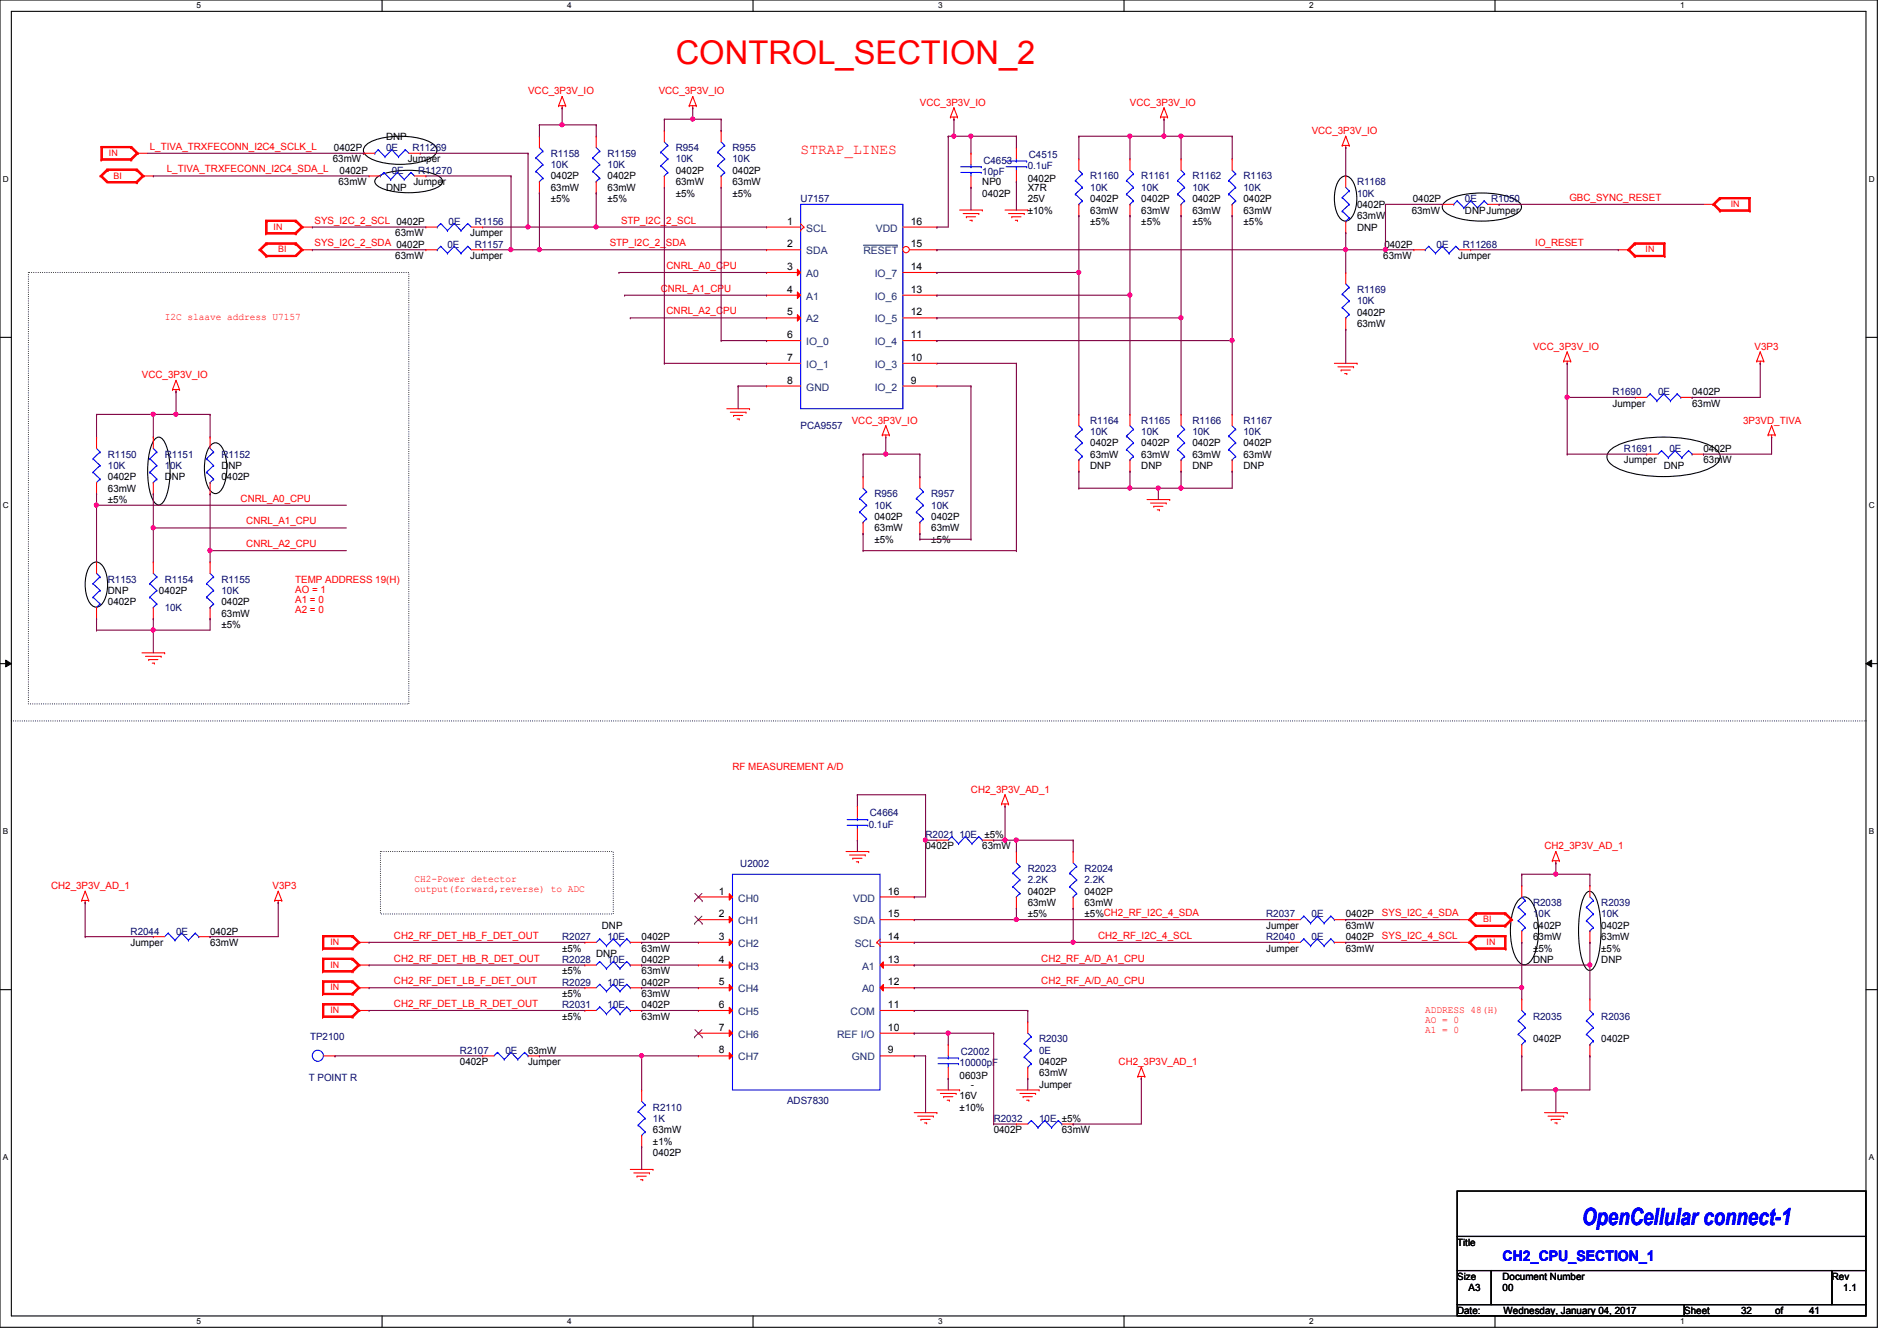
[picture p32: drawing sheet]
<svg xmlns="http://www.w3.org/2000/svg" width="297mm" height="210mm" viewBox="0 0 297 210" stroke-linecap="round" stroke-linejoin="round" font-family="sans-serif">
<defs><g id="words">
<text font-size="5.1" fill="#f00" x="105.8" y="9.9">CONTROL_SECTION_2</text>
<text font-size="3.7" fill="#00f" x="247.7" y="191.8">OpenCellular connect-1</text>
<text font-size="2.3" fill="#f00" x="125.3" y="24.1">STRAP_LINES</text>
<text font-size="2.3" fill="#00f" x="235.2" y="197.5">CH2_CPU_SECTION_1</text>
<g font-size="1.6" fill="#f00">
<text x="82.7" y="14.8">VCC_3P3V_IO</text>
<text x="103.1" y="14.8">VCC_3P3V_IO</text>
<text x="144" y="16.6">VCC_3P3V_IO</text>
<text x="176.9" y="16.6">VCC_3P3V_IO</text>
<text x="23.5" y="23.5">L_TIVA_TRXFECONN_I2C4_SCLK_L</text>
<text x="205.4" y="21">VCC_3P3V_IO</text>
<text x="26.1" y="27">L_TIVA_TRXFECONN_I2C4_SDA_L</text>
<text x="49.2" y="35">SYS_I2C_2_SCL 0402P</text>
<text x="97.2" y="35">STP_I2C_2_SCL</text>
<text x="245.7" y="31.5">GBC_SYNC_RESET</text>
<text x="49.2" y="38.6">SYS_I2C_2_SDA 0402P</text>
<text x="95.5" y="38.6">STP_I2C_2_SDA</text>
<text x="240.4" y="38.6">IO_RESET</text>
<text x="103.5" y="45.7">CNRL_A1_CPU</text>
<text x="104.4" y="42.1">CNRL_A0_CPU</text>
<text x="25.8" y="50.1">I2C slaave address U7157</text>
<text x="104.4" y="49.2">CNRL_A2_CPU</text>
<text x="22.2" y="59.2">VCC_3P3V_IO</text>
<text x="240" y="54.8">VCC_3P3V_IO</text>
<text x="274.7" y="54.8">V3P3</text>
<text x="133.3" y="66.3">VCC_3P3V_IO</text>
<text x="272.9" y="66.3">3P3VD_TIVA</text>
<text x="37.7" y="78.6">CNRL_A0_CPU</text>
<text x="38.6" y="82.1">CNRL_A1_CPU</text>
<text x="38.6" y="85.7">CNRL_A2_CPU</text>
<text x="46.2" y="91.2">TEMP ADDRESS 19(H)</text>
<text x="46.2" y="92.8">AO = 1</text>
<text x="46.2" y="94.4">A1 = 0</text>
<text x="46.2" y="96.1">A2 = 0</text>
<text x="114.7" y="120.6">RF MEASUREMENT A/D</text>
<text x="152" y="124.1">CH2_3P3V_AD_1</text>
<text x="241.8" y="133">CH2_3P3V_AD_1</text>
<text x="8" y="139.2">CH2_3P3V_AD_1</text>
<text x="42.7" y="139.2">V3P3</text>
<text x="64.9" y="138.1">CH2-Power detector</text>
<text x="64.9" y="139.7">output(forward,reverse) to ADC</text>
<text x="216.4" y="143.5">SYS_I2C_4_SDA</text>
<text x="61.7" y="147">CH2_RF_DET_HB_F_DET_OUT</text>
<text x="171.9" y="147">CH2_RF_I2C_4_SCL</text>
<text x="216.4" y="147">SYS_I2C_4_SCL</text>
<text x="61.7" y="150.6">CH2_RF_DET_HB_R_DET_OUT</text>
<text x="61.7" y="154.1">CH2_RF_DET_LB_F_DET_OUT</text>
<text x="163" y="150.6">CH2_RF_A/D_A1_CPU</text>
<text x="163" y="154.1">CH2_RF_A/D_A0_CPU</text>
<text x="61.7" y="157.7">CH2_RF_DET_LB_R_DET_OUT</text>
<text x="223.1" y="158.6">ADDRESS 48(H)</text>
<text x="223.1" y="160.1">AO = 0</text>
<text x="223.1" y="161.7">A1 = 0</text>
<text x="175.1" y="166.8">CH2_3P3V_AD_1</text>
</g>
<g font-size="1.6">
<text x="52.3" y="23.7">0402P</text>
<text x="60.5" y="21.9">DNP</text>
<text x="52.1" y="25.4">63mW</text>
<text x="53" y="29">63mW</text>
<text x="53.2" y="27.2">0402P</text>
<text x="60.5" y="29.9">DNP</text>
<text x="63.8" y="25.4">Jumper</text>
<text x="64.7" y="29">Jumper</text>
<text x="86.2" y="28.1">0402P</text>
<text x="86.2" y="29.9">63mW</text>
<text x="95.1" y="28.1">0402P</text>
<text x="95.1" y="29.9">63mW</text>
<text x="105.8" y="27.2">0402P</text>
<text x="105.8" y="29">63mW</text>
<text x="114.7" y="27.2">0402P</text>
<text x="114.7" y="29">63mW</text>
<text x="153.8" y="29">NP0</text>
<text x="160.9" y="28.4">0402P</text>
<text x="160.9" y="29.9">X7R</text>
<text x="86.2" y="31.7">±5%</text>
<text x="95.1" y="31.7">±5%</text>
<text x="105.8" y="30.8">±5%</text>
<text x="114.7" y="30.8">±5%</text>
<text x="123.2" y="35.2">1</text>
<text x="142.6" y="35.2">16</text>
<text x="153.8" y="30.8">0402P</text>
<text x="160.9" y="31.7">25V</text>
<text x="160.9" y="33.4">±10%</text>
<text x="170.7" y="31.7">0402P</text>
<text x="170.7" y="33.4">63mW</text>
<text x="170.7" y="35.2">±5%</text>
<text x="178.7" y="31.7">0402P</text>
<text x="178.7" y="33.4">63mW</text>
<text x="178.7" y="35.2">±5%</text>
<text x="186.7" y="31.7">0402P</text>
<text x="186.7" y="33.4">63mW</text>
<text x="186.7" y="35.2">±5%</text>
<text x="194.7" y="31.7">0402P</text>
<text x="194.7" y="33.4">63mW</text>
<text x="194.7" y="35.2">±5%</text>
<text x="212.5" y="32.6">0402P</text>
<text x="212.5" y="34.3">63mW</text>
<text x="221" y="33.4">63mW</text>
<text x="221.2" y="31.7">0402P</text>
<text x="229.4" y="33.4">DNPJumper</text>
<text x="61.9" y="37">63mW</text>
<text x="61.9" y="40.6">63mW</text>
<text x="73.6" y="37">Jumper</text>
<text x="73.6" y="40.6">Jumper</text>
<text x="123.2" y="38.7">2</text>
<text x="142.6" y="38.7">15</text>
<text x="212.5" y="36.1">DNP</text>
<text x="216.6" y="40.6">63mW</text>
<text x="216.7" y="38.8">0402P</text>
<text x="228.3" y="40.6">Jumper</text>
<text x="123.2" y="42.3">3</text>
<text x="123.2" y="45.8">4</text>
<text x="142.6" y="45.8">13</text>
<text x="142.6" y="42.3">14</text>
<text x="123.2" y="49.4">5</text>
<text x="123.2" y="53">6</text>
<text x="142.6" y="53">11</text>
<text x="142.6" y="49.4">12</text>
<text x="212.5" y="49.4">0402P</text>
<text x="212.5" y="51.2">63mW</text>
<text x="123.2" y="56.5">7</text>
<text x="142.6" y="56.5">10</text>
<text x="123.2" y="60.1">8</text>
<text x="142.6" y="60.1">9</text>
<text x="252.5" y="63.7">Jumper</text>
<text x="264.9" y="61.9">0402P</text>
<text x="264.9" y="63.7">63mW</text>
<text x="170.7" y="69.9">0402P</text>
<text x="170.7" y="71.7">63mW</text>
<text x="178.7" y="69.9">0402P</text>
<text x="178.7" y="71.7">63mW</text>
<text x="186.7" y="69.9">0402P</text>
<text x="186.7" y="71.7">63mW</text>
<text x="194.7" y="69.9">0402P</text>
<text x="194.7" y="71.7">63mW</text>
<text x="266.7" y="70.8">0402P</text>
<text x="16.9" y="75.2">0402P</text>
<text x="16.9" y="77">63mW</text>
<text x="25.8" y="75.2">DNP</text>
<text x="34.7" y="73.4">DNP</text>
<text x="34.7" y="75.2">0402P</text>
<text x="170.7" y="73.4">DNP</text>
<text x="178.7" y="73.4">DNP</text>
<text x="186.7" y="73.4">DNP</text>
<text x="194.7" y="73.4">DNP</text>
<text x="254.3" y="72.6">Jumper</text>
<text x="260.5" y="73.4">DNP</text>
<text x="266.7" y="72.6">63mW</text>
<text x="16.9" y="78.8">±5%</text>
<text x="136.9" y="81.4">0402P</text>
<text x="136.9" y="83.2">63mW</text>
<text x="145.8" y="81.4">0402P</text>
<text x="145.8" y="83.2">63mW</text>
<text x="136.9" y="85">±5%</text>
<text x="145.8" y="85">±5%</text>
<text x="16.9" y="93">DNP</text>
<text x="16.9" y="94.8">0402P</text>
<text x="24.9" y="93">0402P</text>
<text x="34.7" y="94.8">0402P</text>
<text x="34.7" y="96.6">63mW</text>
<text x="34.7" y="98.3">±5%</text>
<text x="154.1" y="131.2">±5%</text>
<text x="144.9" y="133">0402P</text>
<text x="153.8" y="133">63mW</text>
<text x="112.6" y="140.1">1</text>
<text x="112.6" y="143.6">2</text>
<text x="139" y="140.1">16</text>
<text x="139" y="143.6">15</text>
<text x="160.9" y="143.7">±5%</text>
<text x="160.9" y="140.1">0402P</text>
<text x="160.9" y="141.9">63mW</text>
<text x="169.8" y="143.7">±5%CH2_RF_I2C_4_SDA</text>
<text x="169.8" y="140.1">0402P</text>
<text x="169.8" y="141.9">63mW</text>
<text x="210.7" y="143.7">0402P</text>
<text x="20.4" y="148.1">Jumper</text>
<text x="32.9" y="146.3">0402P</text>
<text x="32.9" y="148.1">63mW</text>
<text x="88" y="149">±5%</text>
<text x="93.3" y="149.9">DNP</text>
<text x="94.2" y="145.5">DNP</text>
<text x="100.5" y="149">63mW</text>
<text x="100.5" y="147.2">0402P</text>
<text x="112.6" y="147.2">3</text>
<text x="139" y="147.2">14</text>
<text x="198.2" y="145.5">Jumper</text>
<text x="198.2" y="149">Jumper</text>
<text x="210.7" y="145.5">63mW</text>
<text x="210.7" y="147.2">0402P</text>
<text x="210.7" y="149">63mW</text>
<text x="240" y="145.5">0402P</text>
<text x="240" y="147.2">63mW</text>
<text x="240" y="149">±5%</text>
<text x="250.7" y="145.5">0402P</text>
<text x="250.7" y="147.2">63mW</text>
<text x="250.7" y="149">±5%</text>
<text x="88" y="152.6">±5%</text>
<text x="100.5" y="152.6">63mW</text>
<text x="100.5" y="150.8">0402P</text>
<text x="100.5" y="154.3">0402P</text>
<text x="112.6" y="150.7">4</text>
<text x="112.6" y="154.3">5</text>
<text x="139" y="150.7">13</text>
<text x="139" y="154.3">12</text>
<text x="240" y="150.8">DNP</text>
<text x="250.7" y="150.8">DNP</text>
<text x="88" y="159.7">±5%</text>
<text x="88" y="156.1">±5%</text>
<text x="100.5" y="159.7">63mW</text>
<text x="100.5" y="157.9">0402P</text>
<text x="100.5" y="156.1">63mW</text>
<text x="112.6" y="157.9">6</text>
<text x="112.6" y="161.4">7</text>
<text x="139" y="157.9">11</text>
<text x="139" y="161.4">10</text>
<text x="72" y="166.8">0402P</text>
<text x="82.7" y="165">63mW</text>
<text x="82.7" y="166.8">Jumper</text>
<text x="112.6" y="165">8</text>
<text x="139" y="165">9</text>
<text x="162.7" y="166.8">0402P</text>
<text x="240" y="163.2">0402P</text>
<text x="250.7" y="163.2">0402P</text>
<text x="150.2" y="168.9">0603P</text>
<text x="150.2" y="173.9">±10%</text>
<text x="150.2" y="172.1">16V</text>
<text x="152" y="170.3">-</text>
<text x="162.7" y="168.6">63mW</text>
<text x="162.7" y="170.3">Jumper</text>
<text x="102.2" y="177.5">63mW</text>
<text x="102.2" y="179.2">±1%</text>
<text x="155.6" y="177.5">0402P</text>
<text x="166.2" y="177.5">63mW</text>
<text x="102.2" y="181">0402P</text>
<text x="228.1" y="195.1">Title</text>
<text x="228.1" y="200.4">Size</text>
<text x="229.9" y="202.2">A3</text>
<text x="235.2" y="200.4">Document Number</text>
<text x="235.2" y="202.2">00</text>
<text x="286.8" y="200.4">Rev</text>
<text x="288.6" y="202.2">1.1</text>
<text x="228.1" y="205.7">Date:</text>
<text x="235.4" y="205.7">Wednesday, January 04, 2017</text>
<text x="263.7" y="205.7">Sheet</text>
<text x="272.6" y="205.7">32</text>
<text x="277.9" y="205.7">of</text>
<text x="283.3" y="205.7">41</text>
</g>
<g font-size="1.6" fill="#000080">
<text x="60.5" y="23.7">0E</text>
<text x="64.6" y="23.7">R11269</text>
<text x="105.8" y="23.7">R954</text>
<text x="114.7" y="23.7">R955</text>
<text x="61.3" y="27.2">0E</text>
<text x="65.4" y="27.2">R11270</text>
<text x="86.2" y="24.6">R1158</text>
<text x="86.2" y="26.3">10K</text>
<text x="95.1" y="24.6">R1159</text>
<text x="95.1" y="26.3">10K</text>
<text x="105.8" y="25.4">10K</text>
<text x="114.7" y="25.4">10K</text>
<text x="153.8" y="27.4">10pF</text>
<text x="154" y="25.6">C4653</text>
<text x="160.9" y="26.5">0.1uF</text>
<text x="161.1" y="24.7">C4515</text>
<text x="170.7" y="28.1">R1160</text>
<text x="170.7" y="29.9">10K</text>
<text x="178.7" y="28.1">R1161</text>
<text x="178.7" y="29.9">10K</text>
<text x="186.7" y="28.1">R1162</text>
<text x="186.7" y="29.9">10K</text>
<text x="194.7" y="28.1">R1163</text>
<text x="194.7" y="29.9">10K</text>
<text x="212.5" y="29">R1168</text>
<text x="70.2" y="35.2">0E</text>
<text x="74.3" y="35.2">R1156</text>
<text x="125.3" y="31.7">U7157</text>
<text x="212.5" y="30.8">10K</text>
<text x="229.4" y="31.7">0E</text>
<text x="233.5" y="31.7">R1050</text>
<text x="70.1" y="38.8">0E</text>
<text x="74.3" y="38.8">R1157</text>
<text x="224.9" y="38.8">0E</text>
<text x="229" y="38.8">R11268</text>
<text x="212.5" y="45.9">R1169</text>
<text x="212.5" y="47.7">10K</text>
<text x="252.5" y="61.9">R1690</text>
<text x="259.6" y="61.9">0E</text>
<text x="16.9" y="71.7">R1150</text>
<text x="25.8" y="71.7">R1151</text>
<text x="34.7" y="71.7">R1152</text>
<text x="125.3" y="67.2">PCA9557</text>
<text x="170.7" y="66.3">R1164</text>
<text x="170.7" y="68.1">10K</text>
<text x="178.7" y="66.3">R1165</text>
<text x="178.7" y="68.1">10K</text>
<text x="186.7" y="66.3">R1166</text>
<text x="186.7" y="68.1">10K</text>
<text x="194.7" y="66.3">R1167</text>
<text x="194.7" y="68.1">10K</text>
<text x="254.3" y="70.8">R1691</text>
<text x="261.4" y="70.8">0E</text>
<text x="16.9" y="73.4">10K</text>
<text x="25.8" y="73.4">10K</text>
<text x="136.9" y="77.9">R956</text>
<text x="145.8" y="77.9">R957</text>
<text x="136.9" y="79.7">10K</text>
<text x="145.8" y="79.7">10K</text>
<text x="16.9" y="91.2">R1153</text>
<text x="25.8" y="91.2">R1154</text>
<text x="25.8" y="95.7">10K</text>
<text x="34.7" y="91.2">R1155</text>
<text x="34.7" y="93">10K</text>
<text x="136" y="129.6">0.1uF</text>
<text x="136.2" y="127.8">C4664</text>
<text x="144.9" y="131.2">R2021 10E</text>
<text x="115.9" y="135.8">U2002</text>
<text x="160.9" y="136.6">R2023</text>
<text x="169.8" y="136.6">R2024</text>
<text x="160.9" y="138.3">2.2K</text>
<text x="169.8" y="138.3">2.2K</text>
<text x="198.2" y="143.7">R2037</text>
<text x="205.4" y="143.7">0E</text>
<text x="240" y="141.9">R2038</text>
<text x="240" y="143.7">10K</text>
<text x="250.7" y="141.9">R2039</text>
<text x="250.7" y="143.7">10K</text>
<text x="20.4" y="146.3">R2044</text>
<text x="27.6" y="146.3">0E</text>
<text x="88" y="147.2">R2027</text>
<text x="95.1" y="147.2">10E</text>
<text x="198.2" y="147.2">R2040</text>
<text x="205.4" y="147.2">0E</text>
<text x="88" y="150.8">R2028</text>
<text x="88" y="154.3">R2029</text>
<text x="95.1" y="150.8">10E</text>
<text x="95.1" y="154.3">10E</text>
<text x="88" y="157.9">R2031</text>
<text x="95.1" y="157.9">10E</text>
<text x="240" y="159.7">R2035</text>
<text x="250.7" y="159.7">R2036</text>
<text x="48.6" y="162.9">TP2100</text>
<text x="72" y="165">R2107</text>
<text x="79.1" y="165">0E</text>
<text x="150.2" y="167">10000pF</text>
<text x="150.4" y="165.2">C2002</text>
<text x="162.7" y="163.2">R2030</text>
<text x="162.7" y="165">0E</text>
<text x="48.3" y="169.3">T POINT R</text>
<text x="102.2" y="173.9">R2110</text>
<text x="123.2" y="172.8">ADS7830</text>
<text x="102.2" y="175.7">1K</text>
<text x="155.6" y="175.7">R2032</text>
<text x="162.7" y="175.7">10E ±5%</text>
</g>
<g font-size="1.6" fill="#004080">
<text x="126.2" y="36.3">SCL</text>
<text x="126.2" y="39.8">SDA</text>
<text x="135.2" y="39.8">RESET</text>
<text x="137.1" y="36.3">VDD</text>
<text x="126.2" y="43.4">A0</text>
<text x="126.2" y="46.9">A1</text>
<text x="136.9" y="46.9">IO_6</text>
<text x="136.9" y="43.4">IO_7</text>
<text x="126.2" y="50.5">A2</text>
<text x="136.9" y="50.5">IO_5</text>
<text x="126.2" y="54.1">IO_0</text>
<text x="126.2" y="57.6">IO_1</text>
<text x="136.9" y="57.6">IO_3</text>
<text x="136.9" y="54.1">IO_4</text>
<text x="126.2" y="61.2">GND</text>
<text x="136.9" y="61.2">IO_2</text>
<text x="115.6" y="141.2">CH0</text>
<text x="133.6" y="141.2">VDD</text>
<text x="115.6" y="144.7">CH1</text>
<text x="115.6" y="148.3">CH2</text>
<text x="133.6" y="144.7">SDA</text>
<text x="133.8" y="148.3">SCL</text>
<text x="115.6" y="151.8">CH3</text>
<text x="115.6" y="155.4">CH4</text>
<text x="135" y="151.8">A1</text>
<text x="135" y="155.4">A0</text>
<text x="115.6" y="159">CH5</text>
<text x="133.2" y="159">COM</text>
<text x="115.6" y="162.5">CH6</text>
<text x="115.6" y="166.1">CH7</text>
<text x="131.1" y="162.5">REF I/O</text>
<text x="133.3" y="166.1">GND</text>
</g>
<g font-size="1.4" fill="#f00">
<text x="17.1" y="24.4">IN</text>
<text x="17.8" y="28">BI</text>
<text x="42.8" y="36">IN</text>
<text x="271" y="32.4">IN</text>
<text x="43.6" y="39.5">BI</text>
<text x="257.6" y="39.5">IN</text>
<text x="51.7" y="148">IN</text>
<text x="232.2" y="144.4">BI</text>
<text x="232.7" y="148">IN</text>
<text x="51.7" y="155.1">IN</text>
<text x="51.7" y="151.6">IN</text>
<text x="51.7" y="158.7">IN</text>
</g>
<g font-size="1.3">
<text x="30.8" y="1.3">5</text>
<text x="88.8" y="1.3">4</text>
<text x="146.9" y="1.3">3</text>
<text x="205" y="1.3">2</text>
<text x="263.1" y="1.3">1</text>
<text x=".5" y="28.4">D</text>
<text x="292.6" y="28.4">D</text>
<text x=".5" y="79.5">C</text>
<text x="292.6" y="79.5">C</text>
<text x=".5" y="130.6">B</text>
<text x="292.6" y="130.6">B</text>
<text x=".5" y="181.7">A</text>
<text x="292.6" y="181.7">A</text>
<text x="30.8" y="207.4">5</text>
<text x="88.8" y="207.4">4</text>
<text x="146.9" y="207.4">3</text>
<text x="205" y="207.4">2</text>
<text x="263.1" y="207.4">1</text>
</g>
</g></defs>
<path d="M0 0h293.9v207.9h-293.9zM1.8 1.8h290.3v204.3h-290.3z" fill="none" stroke="#000" stroke-width=".17"/>
<g fill="#fff">
<path d="M30.8 .2h.7v1.4h-.7z"/>
<path d="M30.8 206.2h.7v1.4h-.7z"/>
</g>
<path d="M59.8 0v1.8M59.8 206.1v1.8" fill="none" stroke="#000" stroke-width=".17"/>
<g fill="#fff">
<path d="M88.8 .2h.7v1.4h-.7z"/>
<path d="M88.8 206.2h.7v1.4h-.7z"/>
</g>
<path d="M117.9 0v1.8M117.9 206.1v1.8" fill="none" stroke="#000" stroke-width=".17"/>
<g fill="#fff">
<path d="M146.9 .2h.7v1.4h-.7z"/>
<path d="M146.9 206.2h.7v1.4h-.7z"/>
</g>
<path d="M176 0v1.8M176 206.1v1.8" fill="none" stroke="#000" stroke-width=".17"/>
<g fill="#fff">
<path d="M205 .2h.7v1.4h-.7z"/>
<path d="M205 206.2h.7v1.4h-.7z"/>
</g>
<path d="M234.1 0v1.8M234.1 206.1v1.8" fill="none" stroke="#000" stroke-width=".17"/>
<g fill="#fff">
<path d="M263.1 .2h.6v1.4h-.6z"/>
<path d="M263.1 206.2h.6v1.4h-.6z"/>
<path d="M.5 27.3h.9v1.4h-.9z"/>
<path d="M292.6 27.3h.9v1.4h-.9z"/>
<path d="M.5 78.4h.9v1.4h-.9z"/>
<path d="M292.6 78.4h.9v1.4h-.9z"/>
</g>
<path d="M0 52.8h1.8M292.1 52.8h1.8" fill="none" stroke="#000" stroke-width=".17"/>
<g fill="#fff">
<path d="M.5 129.5h.8v1.4h-.8z"/>
<path d="M292.6 129.5h.8v1.4h-.8z"/>
</g>
<path d="M0 103.9h1.8M292.1 103.9h1.8" fill="none" stroke="#000" stroke-width=".17"/>
<path d="M.9 103.4l.9 .5-.9 .5zM292.1 103.9l.9-.5v1z" fill="#000"/>
<path d="M.9 103.4l.9 .5-.9 .5zM292.1 103.9l.9-.5v1z" fill="none" stroke="#000" stroke-width=".16"/>
<g fill="#fff">
<path d="M.5 180.5h.8v1.4h-.8z"/>
<path d="M292.6 180.5h.8v1.4h-.8z"/>
</g>
<g fill="none" stroke="#000" stroke-width=".17">
<path d="M57.3 22.8a7.2 7.2 0 0 1 4.3-1.4 11.2 11.2 0 0 1 6 1 1.17 1.17 0 0 1 .8 1.1 1.17 1.17 0 0 1-.8 1.1 11.8 11.8 0 0 1-9.9 0 1.14 1.14 0 0 1-.4-1.8zM59.1 27.7a11.3 11.3 0 0 1 6.9-.9 5.3 5.3 0 0 1 3.2 1.3l.1 .3a1.88 1.88 0 0 1-1.6 1.3 13.1 13.1 0 0 1-8.1-.3l-.8-.6-.1-.4 .1-.3zM209.9 27.9a1.12 1.12 0 0 1 1.9 .4 5.8 5.8 0 0 1-.4 6 1.1 1.1 0 0 1-1.8-.5 5.9 5.9 0 0 1 .3-5.9zM226.2 31.7a8.2 8.2 0 0 1 4.7-1.4 12.9 12.9 0 0 1 6.5 1 1.15 1.15 0 0 1 .8 1.1 1.15 1.15 0 0 1-.8 1.1 13.5 13.5 0 0 1-10.8 0 1.11 1.11 0 0 1-.4-1.8zM24.2 68.9l.3-.3 .3-.1a1.86 1.86 0 0 1 1.3 1.5 13.1 13.1 0 0 1-.3 8.2l-.6 .8-.4 .1a1.85 1.85 0 0 1-1.2-1.6 13.6 13.6 0 0 1 .3-8.1zM33 69.7a.94 .94 0 0 1 1.5 0 6.9 6.9 0 0 1 0 7.2 .93 .93 0 0 1-1.5 0 7.1 7.1 0 0 1 0-7.2zM252 70.6a9.9 9.9 0 0 1 5.6-2 20.6 20.6 0 0 1 10 1.1 2.41 2.41 0 0 1 1.7 1.8 2.42 2.42 0 0 1-1.7 1.9 20.8 20.8 0 0 1-14.3 0 2.41 2.41 0 0 1-1.7-1.9l.1-.5zM14.3 88.4a1.12 1.12 0 0 1 1.9 .4 5.8 5.8 0 0 1-.4 5.9 1.1 1.1 0 0 1-1.8-.4 5.9 5.9 0 0 1 .3-5.9zM248.3 140l.3-.3 .3-.1a1.75 1.75 0 0 1 1.1 1.4 17.3 17.3 0 0 1-.2 10.1l-.6 .8-.3 .1a1.74 1.74 0 0 1-1.1-1.5 17.9 17.9 0 0 1 .2-10.1zM0 155h1.8M237.8 140.9a1.08 1.08 0 0 1 1.7 0 8.1 8.1 0 0 1 1.3 5.9 5.4 5.4 0 0 1-1.7 4.2 1.3 1.3 0 0 1-1.7-.8 10.5 10.5 0 0 1 0-8.8zM292.1 155h1.8"/>
<path d="M228.1 186.5h64v7.1h-64zM228.1 193.6h64v5.4h-64zM228.1 199h5.4v5.3h-5.4zM233.5 199h53.3v5.3h-53.3zM286.8 199h5.3v5.3h-5.3zM228.1 204.3h35.6v1.8h-35.6zM263.7 204.3h28.4v1.8h-28.4z"/>
</g>
<path d="M4.4 42.7h59.6v67.5h-59.6zM1.8 112.9h290.3M292.1 112.9h.1M59.6 133.3h36.4v9.8h-36.4z" fill="none" stroke="#000" stroke-width=".17" stroke-dasharray="0 .3"/>
<g fill="none" stroke="#f00" stroke-width=".17">
<path d="M87.5 16.6h.1M87.5 16.6h1.1M88 16.9h.1M88 15.1h.1M88 16.6v.3M88 15.1l-.5 1.5M88 15.1l.6 1.5M88.6 16.6h.1M107.9 16.6h.1M107.9 16.6h1.1M108.5 16.9h.1M108.5 15.1h.1"/>
<path d="M108.5 16.6v.3M108.5 15.1l-.6 1.5M108.5 15.1l.5 1.5M109 16.6h.1M148.8 18.3h.1M148.8 18.3h1.1M149.4 18.7h.1M149.4 16.9h.1M149.4 18.3v.4M149.4 16.9l-.6 1.4M149.4 16.9l.5 1.4M149.9 18.3h.1"/>
<path d="M181.7 18.3h.1M181.7 18.3h1.1M182.2 18.7h.1M182.2 16.9h.1M182.2 18.3v.4M182.2 16.9l-.5 1.4M182.2 16.9l.6 1.4M182.8 18.3h.1M15.7 27.6h.1M15.7 27.6l1 1h4.8M15.8 27.6h.1M15.8 22.9h.1"/>
<path d="M15.8 25.1h.1M15.8 27.6l1.1 .8M15.8 27.6l1.1 1M15.8 22.9h4.8M15.8 22.9v2.2M15.8 25.1h4.8M16 27.6h.1M16 23.1h.1M16 24.9h.1M16 27.6l.9 .8M16 23.1h4.4M16 23.1v1.8"/>
<path d="M16 24.9h4.4M16.7 26.5h.1M16.7 26.5l-1 1.1M16.7 26.5h4.8M16.9 26.7h.1M16.9 26.5h.1M16.9 26.7l-.9 .9M16.9 26.7l-1.1 .9M16.9 26.5l-1.1 1.1M16.9 28.4h4.4M16.9 26.7h4.4M20.4 23.1h.1"/>
<path d="M20.4 24.9h.1M20.4 22.9h.1M20.4 25.1h.1M20.4 23.1l.9 .9M20.4 23.1l1.1 .9M20.4 22.9l1.1 1.1M20.6 22.9h.1M20.6 25.1h.1M20.6 22.9l1.1 1.1M21.3 28.6h.1M21.3 26.5h.1M21.3 28.4h.1"/>
<path d="M21.3 26.7h.1M21.3 24h.1M21.3 26.5l1.1 1.1M21.3 26.7l1.1 .9M21.3 26.7l.9 .9M21.3 24h1.8M21.3 24l-.9 .9M21.5 28.6h.1M21.5 26.5h.1M21.5 24h.1M21.5 26.5l1.1 1.1M21.5 24l-1.1 1.1"/>
<path d="M21.5 24l-1.1 .9M21.7 24h.1M21.7 24l-1.1 1.1M22.2 27.6h.1M22.2 27.6l-.9 .8M22.2 27.6h1.8M22.4 27.6h.1M22.4 27.6l-1.1 1M22.4 27.6l-1.1 .8M22.6 27.6h.1M22.6 27.6l-1.1 1M40.6 39.1h.1"/>
<path d="M40.6 39.1l1 1.1M40.7 39.1h.1M40.7 39.1l1.1 1.1M40.7 39.1l1.1 .9M40.9 39.1h.1M40.9 39.1l.9 .9M41.6 34.5h.1M41.6 36.6h.1M41.6 38.1h.1M41.6 34.5h4.8M41.6 38.1h4.8M41.6 34.5v2.1"/>
<path d="M41.6 36.6h4.8M41.6 38.1l-1 1M41.8 34.7h.1M41.8 36.4h.1M41.8 38.1h.1M41.8 38.2h.1M41.8 38.2h4.4M41.8 34.7h4.4M41.8 34.7v1.7M41.8 36.4h4.4M41.8 38.1l-1.1 1M41.8 38.2l-1.1 .9"/>
<path d="M41.8 38.2l-.9 .9M46.2 34.7h.1M46.2 36.4h.1M46.2 34.5h.1M46.2 36.6h.1M46.2 38.2h.1M46.2 38.1h.1M46.2 34.7l.9 .9M46.2 34.7l1.1 .9M46.2 34.5l1.1 1.1M46.2 38.2l.9 .9M46.2 38.2l1.1 .9"/>
<path d="M46.2 38.1l1.1 1M46.4 34.5h.1M46.4 36.6h.1M46.4 38.1h.1M46.4 34.5l1.1 1.1M46.4 38.1l1.1 1M47.1 35.6h.1M47.1 39.1h.1M47.1 39.1h1.8M47.1 35.6h1.8M47.1 35.6l-.9 .8M47.1 39.1l-.9 .9"/>
<path d="M47.3 35.6h.1M47.3 39.1h.1M47.3 35.6l-1.1 1M47.3 35.6l-1.1 .8M47.3 39.1l-1.1 .9M47.3 39.1l-1.1 1.1M47.5 35.6h.1M47.5 39.1h.1M47.5 39.1l-1.1 1.1h-4.8M47.5 35.6l-1.1 1M150.2 32.9h3.6M150.8 33.4h2.4"/>
<path d="M151.3 34h.1M151.3 34h1.4M151.8 34.5h.4M152.2 34.5h.1M153.2 33.4h.1M153.8 32.9h.1M157.4 32.9h3.5M157.9 33.4h2.5M158.4 34h.1M158.4 34h1.5M159 34.5h.3M159.3 34.5h.1"/>
<path d="M160.4 33.4h.1M160.9 32.9h.1M210.1 22.8h.1M210.1 22.8h1.1M210.7 23.1h.1M210.7 21.3h.1M210.7 22.8v.3M210.7 21.3l-.6 1.5M210.7 21.3l.5 1.5M211.2 22.8h.1M253.4 39.1h1.7M254.8 39.1h.1"/>
<path d="M254.8 39.1l1.1 1.1M255 39.1h.1M255 39.1l1 1.1M255 39.1l1 .9M255.1 39.1h.1M255.1 39.1l.9 .9M255.9 38.1h.1M255.9 38.1h4.7M255.9 38.1l-1.1 1M256 38.2h.1M256 38.1h.1M256 38.2l-.9 .9"/>
<path d="M256 38.2h4.5M256 38.2l-1 .9M256 38.1l-1 1M260.5 38.2h.1M260.5 38.2v1.8M260.6 38.1h.1M260.6 38.1v2.1M266.7 32h1.8M268.1 32h.1M268.1 32l1.1 1.1M268.3 32h.1M268.3 32l1.1 1.1"/>
<path d="M268.3 32l1.1 .9M268.5 32h.1M268.5 32l.9 .9M269.2 30.9h.1M269.2 33.1h.1M269.2 30.9h4.8M269.2 33.1h4.8M269.2 30.9l-1.1 1.1M269.4 31.1h.1M269.4 32.9h.1M269.4 30.9h.1M269.4 33.1h.1"/>
<path d="M269.4 32.9h4.4M269.4 31.1l-.9 .9M269.4 31.1h4.4M269.4 31.1l-1.1 .9M269.4 30.9l-1.1 1.1M273.8 31.1h.1M273.8 32.9h.1M273.8 31.1v1.8M274 30.9h.1M274 33.1h.1M274 30.9v2.2M27.6 59.6h.1"/>
<path d="M27.6 59.6l-.6 1.4M27.6 59.6l.5 1.4M41.6 40.2h.1M41.8 40.2h.1M41.8 40h.1M41.8 40h4.4M208.9 56.9h3.6M209.5 57.4h2.4M210 58h.1M210 58h1.4M210.5 58.5h.4M210.9 58.5h.1"/>
<path d="M211.9 57.4h.1M212.5 56.9h.1M244.8 56.6h.1M244.8 56.6h1.1M245.4 56.9h.1M245.4 55.1h.1M245.4 56.6v.3M245.4 55.1l-.6 1.5M245.4 55.1l.5 1.5M245.9 56.6h.1M255.9 40.2h.1M255.9 40.2h4.7"/>
<path d="M256 40h.1M256 40.2h.1M256 40h4.5M260.5 40h.1M260.6 40.2h.1M275 56.6h.1M275 56.6h1.1M275.6 56.9h.1M275.6 55.1h.1M275.6 56.6v.3M275.6 55.1l-.6 1.5M275.6 55.1l.5 1.5"/>
<path d="M276.1 56.6h.1M27 61h.1M27 61h1.1M27.6 61.3h.1M27.6 61v.3M28.1 61h.1M113.8 64h3.5M114.3 64.6h2.5M114.9 65.1h.1M114.9 65.1h1.4M115.4 65.6h.3M115.7 65.6h.1"/>
<path d="M116.8 64.6h.1M117.3 64h.1M138.1 68.1h.1M138.1 68.1h1.1M138.7 68.5h.1M138.7 66.7h.1M138.7 68.1v.4M138.7 66.7l-.6 1.4M138.7 66.7l.5 1.4M139.2 68.1h.1M176.9 64.9h.1M176.9 73.8h.1"/>
<path d="M176.9 64.9v1.8M176.9 72v1.8M179.6 78.2h3.5M180.1 78.8h2.5M180.6 79.3h.1M180.6 79.3h1.5M181.2 79.8h.3M181.5 79.8h.1M182.6 78.8h.1M183.1 78.2h.1M276.8 68.1h.1M276.8 68.1h1.1"/>
<path d="M277.4 68.5h.1M277.4 66.7h.1M277.4 68.1v.4M277.4 66.7l-.6 1.4M277.4 66.7l.5 1.4M277.9 68.1h.1M22.2 102.2h3.6M22.8 102.8h2.4M23.3 103.3h.1M23.3 103.3h1.4M23.8 103.8h.4M24.2 103.8h.1"/>
<path d="M25.2 102.8h.1M25.8 102.2h.1M13.3 139.6h.1M13.3 139.6l-.5 1.4M13.3 139.6l.6 1.4M43.6 139.6h.1M43.6 139.6l-.6 1.4M43.6 139.6l.5 1.4M132.5 133.3h3.5M133 133.9h2.5M133.5 134.4h.1M133.5 134.4h1.5"/>
<path d="M134.1 135h.3M134.4 135h.1M135.5 133.9h.1M136 133.3h.1M156.8 125.9h.1M156.8 125.9h1.1M157.4 126.2h.1M157.4 124.5h.1M157.4 125.9v.3M157.4 124.5l-.6 1.4M157.4 124.5l.5 1.4M157.9 125.9h.1"/>
<path d="M243 134.8h.1M243 134.8h1.1M243.6 135.1h.1M243.6 133.3h.1M243.6 134.8v.3M243.6 133.3l-.6 1.5M243.6 133.3l.5 1.5M244.1 134.8h.1M12.8 141h.1M12.8 141h1.1M13.3 141.4h.1M13.3 141v.4"/>
<path d="M13.9 141h.1M43 141h.1M43 141h1.1M43.6 141.4h.1M43.6 141v.4M44.1 141h.1M50.5 157.2h.1M50.5 159.3h.1M50.5 153.6h.1M50.5 155.7h.1M50.5 146.5h.1M50.5 148.6h.1"/>
<path d="M50.5 150.1h.1M50.5 152.2h.1M50.5 146.5h4.8M50.5 148.6h4.8M50.5 157.2h4.8M50.5 146.5v2.1M50.5 150.1v2.1M50.5 153.6v2.1M50.5 157.2v2.1M50.5 159.3h4.8M50.5 153.6h4.8M50.5 155.7h4.8"/>
<path d="M50.5 150.1h4.8M50.5 152.2h4.8M50.7 157.4h.1M50.7 159.1h.1M50.7 153.8h.1M50.7 155.6h.1M50.7 146.7h.1M50.7 148.5h.1M50.7 150.2h.1M50.7 152h.1M50.7 146.7h4.4M50.7 148.5h4.4"/>
<path d="M50.7 157.4h4.4M50.7 146.7v1.8M50.7 150.2v1.8M50.7 153.8v1.8M50.7 157.4v1.7M50.7 159.1h4.4M50.7 153.8h4.4M50.7 155.6h4.4M50.7 150.2h4.4M50.7 152h4.4M55.1 157.4h.1M55.1 159.1h.1"/>
<path d="M55.1 157.2h.1M55.1 159.3h.1M55.1 153.8h.1M55.1 155.6h.1M55.1 153.6h.1M55.1 155.7h.1M55.1 146.7h.1M55.1 148.5h.1M55.1 146.5h.1M55.1 148.6h.1M55.1 150.2h.1M55.1 152h.1"/>
<path d="M55.1 150.1h.1M55.1 152.2h.1M55.1 157.4l.9 .8M55.1 157.4l1.1 .8M55.1 157.2l1.1 1M55.1 153.8l.9 .9M55.1 153.8l1.1 .9M55.1 153.6l1.1 1.1M55.1 146.7l.9 .9M55.1 146.7l1.1 .9M55.1 146.5l1.1 1.1M55.1 150.2l.9 .9"/>
<path d="M55.1 150.2l1.1 .9M55.1 150.1l1.1 1M55.3 157.2h.1M55.3 159.3h.1M55.3 153.6h.1M55.3 155.7h.1M55.3 146.5h.1M55.3 148.6h.1M55.3 150.1h.1M55.3 152.2h.1M55.3 157.2l1 1M55.3 153.6l1 1.1"/>
<path d="M55.3 146.5l1 1.1M55.3 150.1l1 1M56 158.2h.1M56 154.7h.1M56 147.6h.1M56 151.1h.1M56 147.6h1.8M56 158.2h1.8M56 158.2l-.9 .9M56 154.7h1.8M56 154.7l-.9 .9M56 147.6l-.9 .9"/>
<path d="M56 151.1h1.8M56 151.1l-.9 .9M56.2 158.2h.1M56.2 154.7h.1M56.2 147.6h.1M56.2 151.1h.1M56.2 158.2l-1.1 1.1M56.2 158.2l-1.1 .9M56.2 154.7l-1.1 1M56.2 154.7l-1.1 .9M56.2 147.6l-1.1 1M56.2 147.6l-1.1 .9"/>
<path d="M56.2 151.1l-1.1 1.1M56.2 151.1l-1.1 .9M56.3 158.2h.1M56.3 154.7h.1M56.3 147.6h.1M56.3 151.1h.1M56.3 158.2l-1 1.1M56.3 154.7l-1 1M56.3 147.6l-1 1M56.3 151.1l-1 1.1M201.8 144h.1M201.8 144h1.8"/>
<path d="M208.9 144h1.8M210.7 144h.1M228.5 144h1.8M228.5 147.6h1.8M229.9 144h.1M229.9 147.6h.1M229.9 144l1.1 1.1h4.8M229.9 147.6l1.1 1M230.1 144h.1M230.1 147.6h.1M230.1 144l1 .9M230.1 144l1 1.1"/>
<path d="M230.1 147.6l1 1M230.1 147.6l1 .9M230.3 144h.1M230.3 147.6h.1M230.3 144l.8 .9M230.3 147.6l.8 .9M231 143h.1M231 146.5h.1M231 148.6h.1M231 143l-1.1 1M231 143h4.8M231 146.5h4.8"/>
<path d="M231 148.6h4.8M231 146.5l-1.1 1.1M231.1 143.1h.1M231.1 143h.1M231.1 146.7h.1M231.1 148.5h.1M231.1 146.5h.1M231.1 148.6h.1M231.1 143.1l-.8 .9M231.1 143.1l-1 .9M231.1 143l-1 1M231.1 144.9h4.5"/>
<path d="M231.1 143.1h4.5M231.1 146.7l-.8 .9M231.1 146.7h4.5M231.1 146.7l-1 .9M231.1 148.5h4.5M231.1 146.5l-1 1.1M235.6 145.1h.1M235.6 143h.1M235.6 144.9h.1M235.6 143.1h.1M235.6 146.7h.1M235.6 148.5h.1"/>
<path d="M235.6 143l1 1M235.6 143.1l1 .9M235.6 143.1l.9 .9M235.6 146.7v1.8M235.8 145.1h.1M235.8 143h.1M235.8 146.5h.1M235.8 148.6h.1M235.8 143l1 1M235.8 146.5v2.1M236.5 144h.1M236.5 144l-.9 .9"/>
<path d="M236.6 144h.1M236.6 144l-1 1.1M236.6 144l-1 .9M236.8 144h.1M236.8 144l-1 1.1M50.7 165.4h1.8M52.5 165.4h.1M143.1 174.2h3.6M143.7 174.8h2.4M144.2 175.3h.1M144.2 175.3h1.4M144.7 175.9h.4"/>
<path d="M145.1 175.9h.1M146.1 174.8h.1M146.7 174.2h.1M146.7 170.7h3.5M147.2 171.2h2.5M147.7 171.7h.1M147.7 171.7h1.5M148.3 172.3h.3M148.6 172.3h.1M149.7 171.2h.1M150.2 170.7h.1M159.1 170.7h3.6"/>
<path d="M159.7 171.2h2.4M160.2 171.7h.1M160.2 171.7h1.4M160.7 172.3h.4M161.1 172.3h.1M162.1 171.2h.1M162.7 170.7h.1M178.1 168.6h.1M178.1 168.6h1.1M178.7 168.9h.1M178.7 167.1h.1M178.7 168.6v.3"/>
<path d="M178.7 167.1l-.6 1.5M178.7 167.1l.5 1.5M179.2 168.6h.1M241.8 174.2h3.6M242.4 174.8h2.4M242.9 175.3h.1M242.9 175.3h1.4M243.4 175.9h.4M243.8 175.9h.1M244.8 174.8h.1M245.4 174.2h.1M98.7 183.1h3.5"/>
<path d="M99.2 183.7h2.5M99.7 184.2h.1M99.7 184.2h1.5M100.3 184.7h.3M100.6 184.7h.1M101.7 183.7h.1M102.2 183.1h.1"/>
</g>
<g fill="none" stroke="#00f" stroke-width=".17">
<path d="M176.4 70.4h.1M176.4 68.3h.1M176.4 70.4l1.1 1.1M176.4 68.3l1.1 1M176.9 72h.1M176.9 66.7l.6 .5M177.5 71.5h.1M177.5 69.3h.1M177.5 67.2h.1M177.5 71.5l-.6 .5M177.5 69.3l-1.1 1.1M177.5 67.2l-1.1 1.1"/>
<path d="M114.7 136.9h23.1v33.8h-23.1zM204.1 143.5h.1M204.1 143.5l1.1 1.1M204.1 143.5l-.5 .5M205.2 144.6h.1M206.2 143.5h.1M206.2 143.5l1.1 1.1M206.2 143.5l-1 1.1M207.3 144.6h.1M208.4 143.5h.1M208.4 143.5l.5 .5M208.4 143.5l-1.1 1.1"/>
<path d="M208.9 144h.1"/>
<circle cx="49.8" cy="165.3" r=".87"/>
</g>
<path d="M114.2 140l.5 .5-.5 .5z" fill="#f00"/>
<path d="M114.2 140l.5 .5-.5 .5zM109.3 140.5h.1M109.3 140.5h5.4" fill="none" stroke="#f00" stroke-width=".17"/>
<path d="M108.8 139.9l1.1 1.2M109.9 139.9l-1.1 1.2M108.8 141.1h.1M109.9 141.1h.1" fill="none" stroke="#804000" stroke-width=".16"/>
<path d="M114.2 143.5l.5 .5-.5 .5z" fill="#f00"/>
<path d="M109.3 144h.1M109.3 144h5.4M114.2 143.5l.5 .5-.5 .5z" fill="none" stroke="#f00" stroke-width=".17"/>
<path d="M108.8 144.6h.1M108.8 143.5l1.1 1.1M109.9 143.5l-1.1 1.1M109.9 144.6h.1" fill="none" stroke="#804000" stroke-width=".16"/>
<path d="M114.2 147.1l.5 .5-.5 .5z" fill="#f00"/>
<path d="M109.3 147.6h.1M109.3 147.6h5.4M114.2 147.1l.5 .5-.5 .5z" fill="none" stroke="#f00" stroke-width=".17"/>
<path d="M114.2 150.6l.5 .5-.5 .5z" fill="#f00"/>
<path d="M109.3 151.1h.1M109.3 151.1h5.4M114.2 150.6l.5 .5-.5 .5z" fill="none" stroke="#f00" stroke-width=".17"/>
<path d="M114.2 154.2l.5 .5-.5 .5z" fill="#f00"/>
<path d="M109.3 154.7h.1M109.3 154.7h5.4M114.2 154.2l.5 .5-.5 .5z" fill="none" stroke="#f00" stroke-width=".17"/>
<path d="M114.2 157.7l.5 .5-.5 .5z" fill="#f00"/>
<path d="M109.3 158.2h.1M109.3 158.2h5.4M114.2 157.7l.5 .5-.5 .5z" fill="none" stroke="#f00" stroke-width=".17"/>
<path d="M114.2 161.3l.5 .5-.5 .5z" fill="#f00"/>
<path d="M109.3 161.8h.1M109.3 161.8h5.4M114.2 161.3l.5 .5-.5 .5z" fill="none" stroke="#f00" stroke-width=".17"/>
<path d="M108.8 162.4h.1M108.8 161.2l1.1 1.2M109.9 161.2l-1.1 1.2M109.9 162.4h.1" fill="none" stroke="#804000" stroke-width=".16"/>
<path d="M114.2 164.8l.5 .6-.5 .5z" fill="#f00"/>
<g fill="none" stroke="#f00" stroke-width=".17">
<path d="M137.3 147.6h.1M137.3 147.6l.5 .5M137.8 148.1h.1M137.8 140.5h5.3M137.8 144h5.3M137.8 147.1l-.5 .5M137.8 147.6h5.3M143.1 140.5h.1M143.1 144h.1M143.1 147.6h.1M109.3 165.4h.1M109.3 165.4h5.4"/>
<path d="M114.2 164.8l.5 .6-.5 .5z"/>
</g>
<path d="M137.8 151.1l.5-.5v1z" fill="#f00"/>
<path d="M137.8 151.1l.5-.5v1zM137.8 151.1h5.3M143.1 151.1h.1" fill="none" stroke="#f00" stroke-width=".17"/>
<path d="M137.8 154.7l.5-.5v1z" fill="#f00"/>
<g fill="none" stroke="#f00" stroke-width=".17">
<path d="M56.9 24h.1M56.9 24h1.8M57.8 27.6h.1M57.8 27.6h1.8M64 24h1.8M64.9 27.6h1.8M65.8 24h.1M66.7 27.6h.1M66.7 35.6h.1M66.7 35.6h1.8M73.8 35.6h1.8M75.6 35.6h.1"/>
<path d="M84.5 21.3h.1M84.5 30.2h.1M84.5 21.3v1.8M84.5 28.4v1.8M93.3 21.3h.1M93.3 30.2h.1M93.3 21.3v1.8M93.3 28.4v1.8M104 20.4h.1M104 29.3h.1M104 20.4v1.8M104 27.6v1.7"/>
<path d="M112.9 20.4h.1M112.9 29.3h.1M112.9 20.4v1.8M112.9 27.6v1.7M120 35.6h.1M120 39.1h.1M120 35.6h5.3M120 39.1h5.3M125.3 36.1h.1M125.3 35.1l.6 .5M125.9 35.6h.1M125.9 35.6l-.6 .5"/>
<path d="M159.1 23.1h.1M159.1 28.4h.1M159.1 23.1v1.8M159.1 26.7v1.7M176.9 24.9h.1M176.9 33.8h.1M176.9 24.9v1.8M176.9 32v1.8M192.9 24.9h.1M192.9 33.8h.1M192.9 24.9v1.8M192.9 32v1.8"/>
<path d="M210.7 27.6h.1M210.7 36.4h.1M210.7 27.6v1.7M210.7 34.7v1.7M225.8 32h.1M225.8 32h1.8M232.9 32h1.8M234.7 32h.1M15.1 68.5h.1M15.1 77.3h.1M15.1 68.5v1.7M15.1 75.6v1.7"/>
<path d="M24 68.5h.1M24 77.3h.1M24 68.5v1.7M24 75.6v1.7M144 74.7h.1M144 74.7v1.8M168.9 64.9h.1M168.9 73.8h.1M168.9 64.9v1.8M168.9 72v1.8M184.9 64.9h.1M184.9 73.8h.1"/>
<path d="M184.9 64.9v1.8M184.9 72v1.8M192.9 64.9h.1M192.9 73.8h.1M192.9 64.9v1.8M192.9 72v1.8M257.8 71.1h.1M257.8 71.1h1.8M264.9 71.1h1.8M266.7 71.1h.1M15.1 88h.1M15.1 96.9h.1"/>
<path d="M15.1 88v1.8M15.1 95.1v1.8M24 88h.1M24 96.9h.1M24 88v1.8M24 95.1v1.8M32.9 88h.1M32.9 96.9h.1M32.9 88v1.8M32.9 95.1v1.8M144 83.6h.1M144 81.8v1.8"/>
<path d="M168 133.3h.1M168 133.3v1.8M238.3 138.7h.1M238.3 138.7v1.8M248.9 138.7h.1M248.9 138.7v1.8M24 146.7h.1M24 146.7h1.8M31.1 146.7h1.8M32.9 146.7h.1M91.6 158.2h.1M91.6 147.6h.1"/>
<path d="M91.6 158.2h1.7M91.6 147.6h1.7M98.7 158.2h1.8M98.7 147.6h1.8M100.5 158.2h.1M100.5 147.6h.1M137.8 154.7l.5-.5v1zM137.8 154.7h5.3M137.8 158.2h5.3M143.1 154.7h.1M143.1 158.2h.1M168 142.2h.1"/>
<path d="M168 140.5v1.7M201.8 147.6h.1M201.8 147.6h1.8M208.9 147.6h1.8M210.7 147.6h.1M238.3 156.5h.1M238.3 147.6h.1M238.3 145.8v1.8M238.3 156.5v1.7M248.9 147.6h.1M248.9 156.5h.1M248.9 145.8v1.8"/>
<path d="M248.9 156.5v1.7M75.6 165.4h.1M75.6 165.4h1.7M82.7 165.4h1.8M84.5 165.4h.1M100.5 170.7h.1M100.5 179.6h.1M100.5 170.7v1.8M100.5 177.8v1.8M137.8 161.8h5.3M137.8 165.4h5.3M143.1 161.8h.1"/>
<path d="M143.1 165.4h.1M148.5 163.6h.1M148.5 168.9h.1M148.5 163.6v1.8M148.5 167.1v1.8M160.9 160h.1M160.9 168.9h.1M160.9 160v1.8M160.9 167.1v1.8M238.3 165.4h.1M238.3 163.6v1.8M248.9 165.4h.1"/>
<path d="M248.9 163.6v1.8"/>
</g>
<g fill="none" stroke="#00f" stroke-width=".17">
<path d="M58.7 24h.1M59.2 23.5h.1M59.2 23.5l-.5 .5M59.2 23.5l1.1 1.1M59.6 27.6h.1M60.1 27h.1M60.1 27l-.5 .6M60.1 27l1.1 1.1M60.3 24.6h.1M61.2 28.1h.1M61.3 23.5h.1M61.3 23.5l-1 1.1"/>
<path d="M61.3 23.5l1.1 1.1M62.2 27h.1M62.2 27l-1 1.1M62.2 27l1.1 1.1M62.4 24.6h.1M63.3 28.1h.1M63.5 23.5h.1M63.5 23.5l-1.1 1.1M63.5 23.5l.5 .5M64.3 27h.1M64.3 27l-1 1.1M64.3 27l.6 .6"/>
<path d="M68.5 35.6h.1M69 35h.1M69 35l-.5 .6M69 35l1.1 1.1M70.1 36.1h.1M71.1 35h.1M71.1 35l-1 1.1M71.1 35l1.1 1.1M72.2 36.1h.1M73.2 35h.1M73.2 35l-1 1.1M73.2 35l.6 .6"/>
<path d="M83.9 26.8h.1M83.9 24.7h.1M83.9 26.8l1.1 1.1M83.9 24.7l1.1 1.1M84.5 28.4h.1M84.5 23.1l.5 .6M85 27.9h.1M85 25.8h.1M85 23.7h.1M85 25.8l-1.1 1M85 23.7l-1.1 1M85 27.9l-.5 .5"/>
<path d="M92.8 26.8h.1M92.8 24.7h.1M92.8 26.8l1.1 1.1M92.8 24.7l1.1 1.1M93.3 28.4h.1M93.3 23.1l.6 .6M93.9 27.9h.1M93.9 25.8h.1M93.9 23.7h.1M93.9 27.9l-.6 .5M93.9 25.8l-1.1 1M93.9 23.7l-1.1 1"/>
<path d="M103.5 26h.1M103.5 23.8h.1M103.5 26l1.1 1M103.5 23.8l1.1 1.1M104 27.6h.1M104 22.2l.6 .6M104.6 27h.1M104.6 24.9h.1M104.6 22.8h.1M104.6 27l-.6 .6M104.6 24.9l-1.1 1.1M104.6 22.8l-1.1 1"/>
<path d="M112.4 26h.1M112.4 23.8h.1M112.4 26l1.1 1M112.4 23.8l1.1 1.1M112.9 27.6h.1M112.9 22.2l.6 .6M113.5 27h.1M113.5 24.9h.1M113.5 22.8h.1M113.5 27l-.6 .6M113.5 24.9l-1.1 1.1M113.5 22.8l-1.1 1"/>
<path d="M125.3 32h16.1v32h-16.1zM157.5 26.1h3.2M157.5 25.2h3.2M159.1 25.2h.1M159.1 26.1h.1M159.1 24.9v.3M159.1 26.1v.6M160.7 26.1h.1M160.7 25.2h.1M176.4 30.4h.1M176.4 28.3h.1M176.4 30.4l1.1 1.1"/>
<path d="M176.4 28.3l1.1 1M176.9 32h.1M176.9 26.7l.6 .5M177.5 31.5h.1M177.5 29.3h.1M177.5 27.2h.1M177.5 31.5l-.6 .5M177.5 29.3l-1.1 1.1M177.5 27.2l-1.1 1.1M192.4 30.4h.1M192.4 28.3h.1M192.4 30.4l1.1 1.1"/>
<path d="M192.4 28.3l1.1 1M192.9 32h.1M192.9 26.7l.6 .5M193.5 31.5h.1M193.5 29.3h.1M193.5 27.2h.1M193.5 31.5l-.6 .5M193.5 29.3l-1.1 1.1M193.5 27.2l-1.1 1.1M210.1 33.1h.1M210.1 30.9h.1M210.1 33.1l1.1 1"/>
<path d="M210.1 30.9l1.1 1.1M210.7 34.7h.1M210.7 29.3l.5 .6M211.2 34.1h.1M211.2 32h.1M211.2 29.9h.1M211.2 34.1l-.5 .6M211.2 32l-1.1 1.1M211.2 29.9l-1.1 1M227.6 32h.1M228.1 31.5h.1M228.1 31.5l-.5 .5"/>
<path d="M228.1 31.5l1.1 1.1M229.2 32.6h.1M230.3 31.5h.1M230.3 31.5l-1.1 1.1M230.3 31.5l1 1.1M231.3 32.6h.1M232.4 31.5h.1M232.4 31.5l-1.1 1.1M232.4 31.5l.5 .5M14.6 74h.1M14.6 71.8h.1M14.6 74l1.1 1"/>
<path d="M14.6 71.8l1.1 1.1M15.1 75.6h.1M15.1 70.2l.6 .6M15.7 75h.1M15.7 72.9h.1M15.7 70.8h.1M15.7 75l-.6 .6M15.7 72.9l-1.1 1.1M15.7 70.8l-1.1 1M23.5 74h.1M23.5 71.8h.1M23.5 74l1.1 1"/>
<path d="M23.5 71.8l1.1 1.1M24 75.6h.1M24 70.2l.6 .6M24.6 75h.1M24.6 72.9h.1M24.6 70.8h.1M24.6 75l-.6 .6M24.6 72.9l-1.1 1.1M24.6 70.8l-1.1 1M143.5 78.1h.1M143.5 78.1l1.1 1M144 76.5l.6 .5"/>
<path d="M144.6 79.1h.1M144.6 77h.1M144.6 79.1l-1.1 1.1M144.6 77l-1.1 1.1M168.4 70.4h.1M168.4 68.3h.1M168.4 70.4l1.1 1.1M168.4 68.3l1.1 1M168.9 72h.1M168.9 66.7l.6 .5M169.5 71.5h.1M169.5 69.3h.1"/>
<path d="M169.5 67.2h.1M169.5 71.5l-.6 .5M169.5 69.3l-1.1 1.1M169.5 67.2l-1.1 1.1M184.4 70.4h.1M184.4 68.3h.1M184.4 70.4l1.1 1.1M184.4 68.3l1.1 1M184.9 72h.1M184.9 66.7l.6 .5M185.5 71.5h.1M185.5 69.3h.1"/>
<path d="M185.5 67.2h.1M185.5 71.5l-.6 .5M185.5 69.3l-1.1 1.1M185.5 67.2l-1.1 1.1M192.4 70.4h.1M192.4 68.3h.1M192.4 70.4l1.1 1.1M192.4 68.3l1.1 1M192.9 72h.1M192.9 66.7l.6 .5M193.5 71.5h.1M193.5 69.3h.1"/>
<path d="M193.5 67.2h.1M193.5 71.5l-.6 .5M193.5 69.3l-1.1 1.1M193.5 67.2l-1.1 1.1M260.1 70.6h.1M260.1 70.6l1.1 1.1M260.1 70.6l-.5 .5M261.2 71.7h.1M262.3 70.6h.1M262.3 70.6l1 1.1M262.3 70.6l-1.1 1.1M263.3 71.7h.1"/>
<path d="M264.4 70.6h.1M264.4 70.6l.5 .5M264.4 70.6l-1.1 1.1M264.9 71.1h.1M14.6 93.5h.1M14.6 91.4h.1M14.6 93.5l1.1 1.1M14.6 91.4l1.1 1.1M15.1 95.1h.1M15.1 89.8l.6 .5M15.7 94.6h.1M15.7 92.5h.1"/>
<path d="M15.7 90.3h.1M15.7 94.6l-.6 .5M15.7 92.5l-1.1 1M15.7 90.3l-1.1 1.1M23.5 93.5h.1M23.5 91.4h.1M23.5 93.5l1.1 1.1M23.5 91.4l1.1 1.1M24 95.1h.1M24 89.8l.6 .5M24.6 94.6h.1M24.6 92.5h.1"/>
<path d="M24.6 90.3h.1M24.6 94.6l-.6 .5M24.6 92.5l-1.1 1M24.6 90.3l-1.1 1.1M32.3 93.5h.1M32.3 91.4h.1M32.3 93.5l1.1 1.1M32.3 91.4l1.1 1.1M32.9 95.1h.1M32.9 89.8l.5 .5M33.4 94.6h.1M33.4 92.5h.1"/>
<path d="M33.4 90.3h.1M33.4 94.6l-.5 .5M33.4 92.5l-1.1 1M33.4 90.3l-1.1 1.1M143.5 80.2h.1M143.5 80.2l1.1 1M144 81.8h.1M144.6 81.2h.1M144.6 81.2l-.6 .6M167.5 138.9h.1M167.5 136.7h.1M167.5 138.9l1.1 1"/>
<path d="M167.5 136.7l1.1 1.1M168 135.1l.6 .6M168.6 139.9h.1M168.6 137.8h.1M168.6 135.7h.1M168.6 139.9l-.6 .6M168.6 137.8l-1.1 1.1M168.6 135.7l-1.1 1M26.3 146.1h.1M26.3 146.1l1.1 1.1M26.3 146.1l-.5 .6M27.4 147.2h.1"/>
<path d="M28.4 146.1h.1M28.4 146.1l1.1 1.1M28.4 146.1l-1 1.1M29.5 147.2h.1M30.6 146.1h.1M30.6 146.1l.5 .6M30.6 146.1l-1.1 1.1M31.1 146.7h.1M93.9 157.7h.1M93.9 147h.1M93.9 157.7l1.1 1.1M93.9 157.7l-.6 .5"/>
<path d="M93.9 147l1.1 1.1M93.9 147l-.6 .6M95 158.8h.1M95 148.1h.1M96 157.7h.1M96 147h.1M96 157.7l1.1 1.1M96 157.7l-1 1.1M96 147l1.1 1.1M96 147l-1 1.1M97.1 158.8h.1M97.1 148.1h.1"/>
<path d="M98.1 157.7h.1M98.1 147h.1M98.1 157.7l.6 .5M98.1 157.7l-1 1.1M98.1 147l.6 .6M98.1 147l-1 1.1M98.7 158.2h.1M98.7 147.6h.1M168 140.5h.1M204.1 147h.1M204.1 147l1.1 1.1M204.1 147l-.5 .6"/>
<path d="M205.2 148.1h.1M206.2 147h.1M206.2 147l1.1 1.1M206.2 147l-1 1.1M207.3 148.1h.1M208.4 147h.1M208.4 147l.5 .6M208.4 147l-1.1 1.1M208.9 147.6h.1M237.7 159.9h.1M237.7 144.2h.1M237.7 142.1h.1"/>
<path d="M237.7 159.9l1.1 1M237.7 144.2l1.1 1M237.7 142.1l1.1 1M238.3 145.8h.1M238.3 158.2l.5 .6M238.3 140.5l.5 .5M238.8 158.8h.1M238.8 145.2h.1M238.8 143.1h.1M238.8 141h.1M238.8 158.8l-1.1 1.1M238.8 145.2l-.5 .6"/>
<path d="M238.8 143.1l-1.1 1.1M238.8 141l-1.1 1.1M248.4 144.2h.1M248.4 142.1h.1M248.4 159.9h.1M248.4 144.2l1.1 1M248.4 142.1l1.1 1M248.4 159.9l1.1 1M248.9 145.8h.1M248.9 140.5l.6 .5M248.9 158.2l.6 .6M249.5 145.2h.1"/>
<path d="M249.5 143.1h.1M249.5 141h.1M249.5 158.8h.1M249.5 145.2l-.6 .6M249.5 143.1l-1.1 1.1M249.5 141l-1.1 1.1M249.5 158.8l-1.1 1.1M77.9 164.8h.1M77.9 164.8l1.1 1.1M77.9 164.8l-.6 .6M79 165.9h.1M80 164.8h.1"/>
<path d="M80 164.8l1.1 1.1M80 164.8l-1 1.1M81.1 165.9h.1M82.1 164.8h.1M82.1 164.8l.6 .6M82.1 164.8l-1 1.1M82.7 165.4h.1M99.9 176.2h.1M99.9 174.1h.1M99.9 176.2l1.1 1M99.9 174.1l1.1 1M100.5 177.8h.1"/>
<path d="M100.5 172.5l.5 .5M101 177.2h.1M101 175.1h.1M101 173h.1M101 177.2l-.5 .6M101 175.1l-1.1 1.1M101 173l-1.1 1.1M146.9 166.6h3.2M146.9 165.7h3.2M148.5 165.7h.1M148.5 166.6h.1M148.5 165.4v.3"/>
<path d="M148.5 166.6v.5M150.1 166.6h.1M150.1 165.7h.1M160.4 165.5h.1M160.4 163.4h.1M160.4 165.5l1.1 1.1M160.4 163.4l1.1 1.1M160.9 167.1h.1M160.9 161.8l.6 .5M161.5 166.6h.1M161.5 164.5h.1M161.5 162.3h.1"/>
<path d="M161.5 166.6l-.6 .5M161.5 164.5l-1.1 1M161.5 162.3l-1.1 1.1M237.7 162h.1M237.7 162l1.1 1M238.3 163.6h.1M238.8 163h.1M238.8 160.9h.1M238.8 163l-.5 .6M238.8 160.9l-1.1 1.1M248.4 162h.1M248.4 162l1.1 1"/>
<path d="M248.9 163.6h.1M249.5 163h.1M249.5 160.9h.1M249.5 163l-.6 .6M249.5 160.9l-1.1 1.1"/>
</g>
<path d="M124.8 42.2l.5 .5-.5 .5z" fill="#f00"/>
<path d="M120 42.7h.1M120 42.7h5.3M124.8 42.2l.5 .5-.5 .5z" fill="none" stroke="#f00" stroke-width=".17"/>
<path d="M124.8 45.7l.5 .5-.5 .5z" fill="#f00"/>
<path d="M120 46.2h.1M120 46.2h5.3M124.8 45.7l.5 .5-.5 .5z" fill="none" stroke="#f00" stroke-width=".17"/>
<path d="M124.8 49.3l.5 .5-.5 .5z" fill="#f00"/>
<g fill="none" stroke="#f00" stroke-width=".17">
<path d="M141.4 35.6h5.3M146.7 35.6h.1M120 49.8h.1M120 53.3h.1M120 56.9h.1M120 49.8h5.3M120 53.3h5.3M120 56.9h5.3M124.8 49.3l.5 .5-.5 .5zM141.4 49.8h5.3M141.4 53.3h5.3M141.4 56.9h5.3"/>
<path d="M141.4 46.2h5.3M141.4 42.7h5.3M146.7 56.9h.1M146.7 53.3h.1M146.7 49.8h.1M146.7 46.2h.1M146.7 42.7h.1M120 60.5h.1M120 60.5h5.3M141.4 60.5h5.3M146.7 60.5h.1"/>
</g>
<circle cx="141.9" cy="39.1" r=".5" fill="#fff"/>
<g fill="none" stroke="#f00" stroke-width=".17">
<path d="M66.7 39.1h.1M66.7 39.1h1.8M73.8 39.1h1.8M75.6 39.1h.1M142.4 39.1h4.3M146.7 39.1h.1M152 24h.1M152 29.3h.1M152 24v1.8M152 27.6v1.7M168.9 24.9h.1M168.9 33.8h.1"/>
<path d="M168.9 24.9v1.8M168.9 32v1.8M184.9 24.9h.1M184.9 33.8h.1M184.9 24.9v1.8M184.9 32v1.8M221.4 39.1h.1M221.4 39.1h1.7M228.5 39.1h1.8M230.3 39.1h.1M210.7 42.7h.1M210.7 51.6h.1"/>
<path d="M210.7 42.7v1.7M210.7 49.8v1.8M32.9 68.5h.1M32.9 77.3h.1M32.9 68.5v1.7M32.9 75.6v1.7M135.1 74.7h.1M135.1 74.7v1.8M256 62.2h.1M256 62.2h1.8M263.1 62.2h1.8M264.9 62.2h.1"/>
<path d="M135.1 83.6h.1M135.1 81.8v1.8M134.2 126.2h.1M134.2 131.6h.1M134.2 126.2v1.8M134.2 129.8v1.8M146.7 131.6h.1M146.7 131.6h1.8M153.8 131.6h1.8M155.6 131.6h.1M159.1 133.3h.1M159.1 133.3v1.8"/>
<path d="M91.6 151.1h.1M91.6 154.7h.1M91.6 151.1h1.7M91.6 154.7h1.7M98.7 151.1h1.8M98.7 154.7h1.8M100.5 151.1h.1M100.5 154.7h.1M159.1 142.2h.1M159.1 140.5v1.7M159.1 176h.1M159.1 176h1.8"/>
<path d="M166.2 176h1.8M168 176h.1"/>
<circle cx="141.9" cy="39.1" r=".5"/>
</g>
<path d="M135.2 38.4h5.3M140.5 38.4h.1" fill="none" stroke="#004080" stroke-width=".16"/>
<g fill="none" stroke="#00f" stroke-width=".17">
<path d="M68.5 39.1h.1M69 38.6h.1M69 38.6l-.5 .5M69 38.6l1.1 1.1M70.1 39.7h.1M71.1 38.6h.1M71.1 38.6l-1 1.1M71.1 38.6l1.1 1.1M72.2 39.7h.1M73.2 38.6h.1M73.2 38.6l-1 1.1M73.2 38.6l.6 .5"/>
<path d="M150.4 27h3.2M150.4 26.1h3.2M152 26.1h.1M152 27h.1M152 25.8v.3M152 27v.6M153.6 27h.1M153.6 26.1h.1M168.4 30.4h.1M168.4 28.3h.1M168.4 30.4l1.1 1.1M168.4 28.3l1.1 1"/>
<path d="M168.9 32h.1M168.9 26.7l.6 .5M169.5 31.5h.1M169.5 29.3h.1M169.5 27.2h.1M169.5 31.5l-.6 .5M169.5 29.3l-1.1 1.1M169.5 27.2l-1.1 1.1M184.4 30.4h.1M184.4 28.3h.1M184.4 30.4l1.1 1.1M184.4 28.3l1.1 1"/>
<path d="M184.9 32h.1M184.9 26.7l.6 .5M185.5 31.5h.1M185.5 29.3h.1M185.5 27.2h.1M185.5 31.5l-.6 .5M185.5 29.3l-1.1 1.1M185.5 27.2l-1.1 1.1M223.1 39.1h.1M223.7 38.6h.1M223.7 38.6l-.6 .5M223.7 38.6l1 1.1"/>
<path d="M224.7 39.7h.1M225.8 38.6h.1M225.8 38.6l-1.1 1.1M225.8 38.6l1.1 1.1M226.9 39.7h.1M227.9 38.6h.1M227.9 38.6l-1 1.1M227.9 38.6l.6 .5M210.1 48.2h.1M210.1 46.1h.1M210.1 48.2l1.1 1M210.1 46.1l1.1 1"/>
<path d="M210.7 49.8h.1M210.7 44.4l.5 .6M211.2 49.2h.1M211.2 47.1h.1M211.2 45h.1M211.2 49.2l-.5 .6M211.2 47.1l-1.1 1.1M211.2 45l-1.1 1.1M32.3 74h.1M32.3 71.8h.1M32.3 74l1.1 1M32.3 71.8l1.1 1.1"/>
<path d="M32.9 75.6h.1M32.9 70.2l.5 .6M33.4 75h.1M33.4 72.9h.1M33.4 70.8h.1M33.4 75l-.5 .6M33.4 72.9l-1.1 1.1M33.4 70.8l-1.1 1M134.6 78.1h.1M134.6 78.1l1.1 1M135.1 76.5l.6 .5M135.7 79.1h.1"/>
<path d="M135.7 77h.1M135.7 79.1l-1.1 1.1M135.7 77l-1.1 1.1M258.4 61.7h.1M258.4 61.7l1 1.1M258.4 61.7l-.6 .5M259.4 62.8h.1M260.5 61.7h.1M260.5 61.7l1 1.1M260.5 61.7l-1.1 1.1M261.5 62.8h.1M262.6 61.7h.1"/>
<path d="M262.6 61.7l.5 .5M262.6 61.7l-1.1 1.1M263.1 62.2h.1M134.6 80.2h.1M134.6 80.2l1.1 1M135.1 81.8h.1M135.7 81.2h.1M135.7 81.2l-.6 .6M132.6 129.2h3.2M132.6 128.4h3.2M134.2 128.4h.1M134.2 129.2h.1"/>
<path d="M134.2 128v.4M134.2 129.2v.6M135.8 129.2h.1M135.8 128.4h.1M149 131h.1M149 131l1.1 1.1M149 131l-.5 .6M150.1 132.1h.1M151.1 131h.1M151.1 131l1.1 1.1M151.1 131l-1 1.1M152.2 132.1h.1"/>
<path d="M153.2 131h.1M153.2 131l.6 .6M153.2 131l-1 1.1M153.8 131.6h.1M158.6 138.9h.1M158.6 136.7h.1M158.6 138.9l1.1 1M158.6 136.7l1.1 1.1M159.1 135.1l.6 .6M159.7 139.9h.1M159.7 137.8h.1M159.7 135.7h.1"/>
<path d="M159.7 139.9l-.6 .6M159.7 137.8l-1.1 1.1M159.7 135.7l-1.1 1M93.9 150.6h.1M93.9 154.1h.1M93.9 150.6l1.1 1.1M93.9 150.6l-.6 .5M93.9 154.1l1.1 1.1M93.9 154.1l-.6 .6M95 151.7h.1M95 155.2h.1M96 150.6h.1"/>
<path d="M96 154.1h.1M96 150.6l1.1 1.1M96 150.6l-1 1.1M96 154.1l1.1 1.1M96 154.1l-1 1.1M97.1 151.7h.1M97.1 155.2h.1M98.1 150.6h.1M98.1 154.1h.1M98.1 150.6l.6 .5M98.1 150.6l-1 1.1M98.1 154.1l.6 .6"/>
<path d="M98.1 154.1l-1 1.1M98.7 151.1h.1M98.7 154.7h.1M159.1 140.5h.1M161.5 175.5h.1M161.5 175.5l1 1.1M161.5 175.5l-.6 .5M162.5 176.6h.1M163.6 175.5h.1M163.6 175.5l1 1.1M163.6 175.5l-1.1 1.1M164.6 176.6h.1"/>
<path d="M165.7 175.5h.1M165.7 175.5l.5 .5M165.7 175.5l-1.1 1.1M166.2 176h.1"/>
</g>
<g fill="none" stroke="#800040" stroke-width=".17">
<path d="M134.2 124.5h.1M134.2 124.5v1.7M134.2 124.5h10.7M144.9 131.6h.1M144.9 124.5h.1M144.9 124.5v16M144.9 131.6h1.8M57.8 147.6h.1M57.8 151.1h.1M57.8 154.7h.1M57.8 158.2h.1M57.8 147.6h33.8"/>
<path d="M57.8 151.1h33.8M57.8 154.7h33.8M57.8 158.2h33.8M100.5 147.6h.1M100.5 151.1h.1M100.5 154.7h.1M100.5 147.6h8.8M100.5 151.1h8.8M100.5 154.7h8.8"/>
</g>
<circle cx="144.9" cy="131.5" r=".32" fill="#f0f"/>
<circle cx="144.9" cy="131.5" r=".32" fill="none" stroke="#f0f" stroke-width=".17"/>
<path d="M134.2 131.6h.1M134.2 131.6v1.7M143.1 144h.1M143.1 144h16" fill="none" stroke="#800040" stroke-width=".17"/>
<circle cx="159.1" cy="144" r=".32" fill="#f0f"/>
<circle cx="159.1" cy="144" r=".32" fill="none" stroke="#f0f" stroke-width=".17"/>
<path d="M143.1 147.6h.1M143.1 147.6h24.9" fill="none" stroke="#800040" stroke-width=".17"/>
<circle cx="168" cy="147.5" r=".32" fill="#f0f"/>
<circle cx="168" cy="147.5" r=".32" fill="none" stroke="#f0f" stroke-width=".17"/>
<path d="M159.1 131.6h.1M159.1 131.6h8.9M159.1 142.2h.1M159.1 144h.1M159.1 142.2v1.8M159.1 144h42.7M168 142.2h.1M168 147.6h.1M168 142.2v5.4M168 147.6h33.8" fill="none" stroke="#800040" stroke-width=".17"/>
<circle cx="159.1" cy="131.5" r=".32" fill="#f0f"/>
<circle cx="159.1" cy="131.5" r=".32" fill="none" stroke="#f0f" stroke-width=".17"/>
<path d="M168 131.6h.1M168 131.6v1.7M143.1 151.1h.1M143.1 151.1h105.8" fill="none" stroke="#800040" stroke-width=".17"/>
<circle cx="248.9" cy="151.1" r=".32" fill="#f0f"/>
<circle cx="248.9" cy="151.1" r=".32" fill="none" stroke="#f0f" stroke-width=".17"/>
<path d="M143.1 154.7h.1M143.1 154.7h95.2" fill="none" stroke="#800040" stroke-width=".17"/>
<circle cx="238.2" cy="154.7" r=".32" fill="#f0f"/>
<circle cx="238.2" cy="154.7" r=".32" fill="none" stroke="#f0f" stroke-width=".17"/>
<path d="M143.1 158.2h.1M143.1 158.2h17.8M143.1 161.8h.1M143.1 161.8h12.5M148.5 161.8h.1M148.5 161.8v1.8M155.6 161.8h.1M155.6 161.8v14.2M178.7 168.9h.1M178.7 168.9v7.1" fill="none" stroke="#800040" stroke-width=".17"/>
<circle cx="148.4" cy="161.8" r=".32" fill="#f0f"/>
<circle cx="148.4" cy="161.8" r=".32" fill="none" stroke="#f0f" stroke-width=".17"/>
<path d="M144.9 165.4h.1M144.9 165.4v8.8M148.5 168.9h.1M148.5 168.9v1.8M155.6 176h.1M155.6 176h3.5M168 176h.1M168 176h10.7M238.3 165.4h.1M238.3 170.7h.1M238.3 165.4v5.3M238.3 170.7h5.3" fill="none" stroke="#800040" stroke-width=".17"/>
<circle cx="243.6" cy="170.7" r=".32" fill="#f0f"/>
<circle cx="243.6" cy="170.7" r=".32" fill="none" stroke="#f0f" stroke-width=".17"/>
<g fill="none" stroke="#800040" stroke-width=".17">
<path d="M238.3 136.9h.1M238.3 136.9v1.8M238.3 136.9h5.3M238.3 147.6h.1M238.3 154.7h.1M238.3 147.6v8.9M248.9 147.6h.1M248.9 151.1h.1M248.9 147.6v8.9M243.6 170.7h.1M243.6 170.7v3.5M248.9 165.4h.1"/>
<path d="M248.9 165.4v5.3h-5.3"/>
</g>
<circle cx="243.6" cy="136.9" r=".32" fill="#f0f"/>
<circle cx="243.6" cy="136.9" r=".32" fill="none" stroke="#f0f" stroke-width=".17"/>
<path d="M157.4 126.2h.1M157.4 126.2v5.4M159.1 131.6h.1M159.1 131.6v1.7M243.6 135.1h.1M243.6 136.9h.1M243.6 135.1v1.8M243.6 136.9h5.3M248.9 136.9h.1M248.9 136.9v1.8" fill="none" stroke="#800040" stroke-width=".17"/>
<circle cx="157.3" cy="131.5" r=".32" fill="#f0f"/>
<circle cx="157.3" cy="131.5" r=".32" fill="none" stroke="#f0f" stroke-width=".17"/>
<g fill="none" stroke="#800040" stroke-width=".17">
<path d="M155.6 131.6h.1M155.6 131.6h3.5M157.4 131.6h.1M13.3 141.4h.1M13.3 146.7h.1M13.3 141.4v5.3M13.3 146.7h10.7M32.9 146.7h.1M43.6 141.4h.1M43.6 141.4v5.3h-10.7M100.5 158.2h.1M100.5 158.2h8.8"/>
<path d="M143.1 140.5h.1M143.1 140.5h1.8M160.9 158.2h.1M160.9 158.2v1.8M210.7 147.6h.1M210.7 144h.1M210.7 147.6h17.8M210.7 144h17.8M52.5 165.4h.1M52.5 165.4h23.1M84.5 165.4h.1M84.5 165.4h16"/>
<path d="M100.5 179.6h.1M100.5 165.4h.1M100.5 165.4v5.3M100.5 179.6v3.5M143.1 165.4h.1M143.1 165.4h1.8M160.9 168.9h.1M160.9 168.9v1.8"/>
</g>
<circle cx="100.4" cy="165.3" r=".32" fill="#f0f"/>
<circle cx="100.4" cy="165.3" r=".32" fill="none" stroke="#f0f" stroke-width=".17"/>
<g fill="none" stroke="#800040" stroke-width=".17">
<path d="M210.7 23.1h.1M210.7 36.4h.1M210.7 39.1h.1M210.7 23.1v4.5M210.7 36.4v6.3M210.7 39.1h6.2M216.9 39.1h.1M210.7 51.6h.1M210.7 51.6v5.3M168.9 73.8h.1M168.9 76.5h.1M168.9 73.8v2.7"/>
<path d="M176.9 73.8h.1M176.9 73.8v2.7h-8M192.9 73.8h.1M192.9 73.8v2.7M100.5 165.4h.1M100.5 165.4h8.8"/>
</g>
<circle cx="176.9" cy="76.4" r=".32" fill="#f0f"/>
<circle cx="176.9" cy="76.4" r=".32" fill="none" stroke="#f0f" stroke-width=".17"/>
<path d="M176.9 76.5h.1M176.9 76.5h4.5M184.9 73.8h.1M184.9 76.5h.1M184.9 76.5h8M184.9 73.8v2.7" fill="none" stroke="#800040" stroke-width=".17"/>
<circle cx="184.9" cy="76.4" r=".32" fill="#f0f"/>
<circle cx="184.9" cy="76.4" r=".32" fill="none" stroke="#f0f" stroke-width=".17"/>
<path d="M181.4 76.5h.1M181.4 76.5v1.7M181.4 76.5h3.5" fill="none" stroke="#800040" stroke-width=".17"/>
<circle cx="181.3" cy="76.4" r=".32" fill="#f0f"/>
<circle cx="181.3" cy="76.4" r=".32" fill="none" stroke="#f0f" stroke-width=".17"/>
<path d="M168.9 21.3h.1M168.9 21.3v3.6M168.9 21.3h13.3M176.9 21.3h.1M176.9 21.3v3.6M192.9 21.3h.1M192.9 21.3v3.6" fill="none" stroke="#800040" stroke-width=".17"/>
<circle cx="176.9" cy="21.3" r=".32" fill="#f0f"/>
<circle cx="176.9" cy="21.3" r=".32" fill="none" stroke="#f0f" stroke-width=".17"/>
<path d="M184.9 21.3h.1M184.9 21.3v3.6M184.9 21.3h8" fill="none" stroke="#800040" stroke-width=".17"/>
<circle cx="184.9" cy="21.3" r=".32" fill="#f0f"/>
<circle cx="184.9" cy="21.3" r=".32" fill="none" stroke="#f0f" stroke-width=".17"/>
<path d="M182.2 18.7h.1M182.2 18.7v2.6M182.2 21.3h.1M182.2 21.3h2.7" fill="none" stroke="#800040" stroke-width=".17"/>
<circle cx="182.2" cy="21.3" r=".32" fill="#f0f"/>
<circle cx="182.2" cy="21.3" r=".32" fill="none" stroke="#f0f" stroke-width=".17"/>
<path d="M168.9 33.8h.1M168.9 33.8v8.9h-22.2M176.9 33.8h.1M176.9 33.8v12.4M184.9 33.8h.1M184.9 33.8v16M192.9 33.8h.1M192.9 33.8v19.5M146.7 42.7h.1" fill="none" stroke="#800040" stroke-width=".17"/>
<circle cx="168.9" cy="42.6" r=".32" fill="#f0f"/>
<circle cx="168.9" cy="42.6" r=".32" fill="none" stroke="#f0f" stroke-width=".17"/>
<path d="M146.7 46.2h.1M146.7 46.2h30.2M168.9 42.7h.1M168.9 42.7v22.2" fill="none" stroke="#800040" stroke-width=".17"/>
<circle cx="176.9" cy="46.2" r=".32" fill="#f0f"/>
<circle cx="176.9" cy="46.2" r=".32" fill="none" stroke="#f0f" stroke-width=".17"/>
<path d="M146.7 49.8h.1M146.7 49.8h38.2M176.9 46.2h.1M176.9 46.2v18.7" fill="none" stroke="#800040" stroke-width=".17"/>
<circle cx="184.9" cy="49.8" r=".32" fill="#f0f"/>
<circle cx="184.9" cy="49.8" r=".32" fill="none" stroke="#f0f" stroke-width=".17"/>
<path d="M146.7 53.3h.1M146.7 53.3h46.2M184.9 49.8h.1M184.9 49.8v15.1" fill="none" stroke="#800040" stroke-width=".17"/>
<circle cx="192.9" cy="53.3" r=".32" fill="#f0f"/>
<circle cx="192.9" cy="53.3" r=".32" fill="none" stroke="#f0f" stroke-width=".17"/>
<path d="M146.7 39.1h.1M146.7 39.1h64M192.9 53.3h.1M192.9 53.3v11.6" fill="none" stroke="#800040" stroke-width=".17"/>
<circle cx="210.7" cy="39.1" r=".32" fill="#f0f"/>
<circle cx="210.7" cy="39.1" r=".32" fill="none" stroke="#f0f" stroke-width=".17"/>
<path d="M149.4 18.7h.1M149.4 18.7v2.6h2.6M146.7 35.6h.1M146.7 35.6h1.8M152 21.3h.1M159.1 28.4h.1M159.1 21.3h.1M159.1 21.3v1.8M159.1 28.4v4.5" fill="none" stroke="#800040" stroke-width=".17"/>
<circle cx="152" cy="21.3" r=".32" fill="#f0f"/>
<circle cx="152" cy="21.3" r=".32" fill="none" stroke="#f0f" stroke-width=".17"/>
<path d="M148.5 21.3h.1M148.5 21.3v14.3M27.6 61.3h.1M27.6 61.3v3.6M115.6 60.5h.1M115.6 60.5v3.5M115.6 60.5h4.4" fill="none" stroke="#800040" stroke-width=".17"/>
<circle cx="27.5" cy="64.9" r=".32" fill="#f0f"/>
<circle cx="27.5" cy="64.9" r=".32" fill="none" stroke="#f0f" stroke-width=".17"/>
<path d="M15.1 64.9h.1M15.1 64.9v3.6M15.1 64.9h8.9" fill="none" stroke="#800040" stroke-width=".17"/>
<circle cx="24" cy="64.9" r=".32" fill="#f0f"/>
<circle cx="24" cy="64.9" r=".32" fill="none" stroke="#f0f" stroke-width=".17"/>
<g fill="none" stroke="#800040" stroke-width=".17">
<path d="M15.1 77.3h.1M15.1 79.1h.1M15.1 77.3v10.7M15.1 79.1h39.1M24 64.9h.1M24 77.3h.1M24 64.9v3.6M24 77.3v5.4M24 64.9h8.9M27.6 64.9h.1M32.9 64.9h.1M32.9 77.3h.1"/>
<path d="M32.9 64.9v3.6M32.9 77.3v8.9"/>
</g>
<circle cx="15.1" cy="79.1" r=".32" fill="#f0f"/>
<circle cx="15.1" cy="79.1" r=".32" fill="none" stroke="#f0f" stroke-width=".17"/>
<path d="M24 82.7h.1M24 82.7h30.2" fill="none" stroke="#800040" stroke-width=".17"/>
<circle cx="24" cy="82.7" r=".32" fill="#f0f"/>
<circle cx="24" cy="82.7" r=".32" fill="none" stroke="#f0f" stroke-width=".17"/>
<path d="M24 82.7h.1M24 82.7v5.3M32.9 86.2h.1M32.9 86.2h21.3" fill="none" stroke="#800040" stroke-width=".17"/>
<circle cx="32.9" cy="86.2" r=".32" fill="#f0f"/>
<circle cx="32.9" cy="86.2" r=".32" fill="none" stroke="#f0f" stroke-width=".17"/>
<path d="M15.1 96.9h.1M15.1 98.7h.1M15.1 96.9v1.8M24 96.9h.1M24 96.9v1.8h-8.9M32.9 86.2h.1M32.9 96.9h.1M32.9 86.2v1.8M32.9 96.9v1.8" fill="none" stroke="#800040" stroke-width=".17"/>
<circle cx="24" cy="98.7" r=".32" fill="#f0f"/>
<circle cx="24" cy="98.7" r=".32" fill="none" stroke="#f0f" stroke-width=".17"/>
<path d="M88 16.9h.1M88 16.9v2.7M24 98.7h.1M24 98.7v3.5M24 98.7h8.9" fill="none" stroke="#800040" stroke-width=".17"/>
<circle cx="88" cy="19.5" r=".32" fill="#f0f"/>
<circle cx="88" cy="19.5" r=".32" fill="none" stroke="#f0f" stroke-width=".17"/>
<g fill="none" stroke="#800040" stroke-width=".17">
<path d="M84.5 19.6h.1M84.5 19.6h8.8M84.5 19.6v1.7M88 19.6h.1M93.3 19.6h.1M93.3 19.6v1.7M48.9 35.6h.1M48.9 35.6h17.8M75.6 35.6h7.1M82.7 35.6h.1M84.5 30.2h.1M84.5 30.2v8.9"/>
<path d="M93.3 30.2h.1M93.3 35.6h.1M93.3 30.2v5.4M93.3 35.6h26.7"/>
</g>
<circle cx="93.3" cy="35.5" r=".32" fill="#f0f"/>
<circle cx="93.3" cy="35.5" r=".32" fill="none" stroke="#f0f" stroke-width=".17"/>
<path d="M48.9 39.1h.1M48.9 39.1h17.8M75.6 39.1h4.4M80 39.1h.1M84.5 39.1h.1M84.5 39.1h35.5" fill="none" stroke="#800040" stroke-width=".17"/>
<circle cx="84.4" cy="39.1" r=".32" fill="#f0f"/>
<circle cx="84.4" cy="39.1" r=".32" fill="none" stroke="#f0f" stroke-width=".17"/>
<g fill="none" stroke="#800040" stroke-width=".17">
<path d="M96.9 42.7h.1M96.9 42.7h23.1M97.8 46.2h.1M97.8 46.2h22.2M98.7 49.8h.1M98.7 49.8h21.3M245.4 56.9h.1M245.4 56.9v14.2M275.6 56.9h.1M275.6 56.9v5.3h-10.7M245.4 62.2h.1M245.4 62.2h10.6"/>
<path d="M264.9 62.2h.1"/>
</g>
<circle cx="245.3" cy="62.2" r=".32" fill="#f0f"/>
<circle cx="245.3" cy="62.2" r=".32" fill="none" stroke="#f0f" stroke-width=".17"/>
<path d="M148.5 21.3h.1M148.5 21.3h.9M245.4 71.1h.1M245.4 71.1h12.4M266.7 71.1h.1M277.4 68.5h.1M277.4 68.5v2.6h-10.7" fill="none" stroke="#800040" stroke-width=".17"/>
<circle cx="149.3" cy="21.3" r=".32" fill="#f0f"/>
<circle cx="149.3" cy="21.3" r=".32" fill="none" stroke="#f0f" stroke-width=".17"/>
<g fill="none" stroke="#800040" stroke-width=".17">
<path d="M104 18.7h.1M104 18.7v1.7M104 18.7h8.9M108.5 18.7h.1M108.5 16.9h.1M108.5 16.9v1.8M112.9 18.7h.1M112.9 18.7v1.7M112.9 20.4h.1M152 29.3h.1M152 21.3h.1M152 21.3v2.7"/>
<path d="M152 29.3v3.6M152 21.3h7.1M159.1 21.3h.1"/>
</g>
<circle cx="108.4" cy="18.6" r=".32" fill="#f0f"/>
<circle cx="108.4" cy="18.6" r=".32" fill="none" stroke="#f0f" stroke-width=".17"/>
<g fill="none" stroke="#800040" stroke-width=".17">
<path d="M104 29.3v27.6M112.9 29.3v24M104 56.9h.1M104 56.9h16M112.9 53.3h.1M112.9 53.3h7.1M120 53.3h.1M120 56.9h.1M146.7 56.9h12.4M159.1 56.9h.1M159.1 56.9v29.3M135.1 71.1h.1"/>
<path d="M135.1 71.1v3.6M135.1 71.1h3.6M138.7 71.1h.1M146.7 60.5h5.3M152 60.5h.1M152 60.5v24M135.1 86.2h.1M135.1 83.6h.1M135.1 86.2h24M135.1 83.6v2.6M144 84.5h.1M144 83.6h.1"/>
<path d="M144 84.5h8M144 83.6v.9M152 84.5h.1M159.1 86.2h.1"/>
</g>
<circle cx="138.7" cy="71.1" r=".32" fill="#f0f"/>
<circle cx="138.7" cy="71.1" r=".32" fill="none" stroke="#f0f" stroke-width=".17"/>
<g fill="none" stroke="#800040" stroke-width=".17">
<path d="M23.1 24h33.8M24 27.6h.1M24 27.6h33.8M56.9 24h.1M66.7 27.6h13.3M80 27.6h.1M80 39.1h.1M80 27.6v11.5M230.3 39.1h23.1M253.4 39.1h.1M138.7 71.1h.1M138.7 68.5v2.6"/>
<path d="M138.7 71.1h5.3M144 74.7h.1M144 71.1h.1M144 71.1v3.6"/>
</g>
<circle cx="80" cy="39.1" r=".32" fill="#f0f"/>
<circle cx="80" cy="39.1" r=".32" fill="none" stroke="#f0f" stroke-width=".17"/>
<path d="M65.8 24h16.9M80 39.1h4.5M82.7 24h.1M82.7 35.6h.1M82.7 24v11.6M84.5 39.1h.1" fill="none" stroke="#800040" stroke-width=".17"/>
<circle cx="82.7" cy="35.5" r=".32" fill="#f0f"/>
<circle cx="82.7" cy="35.5" r=".32" fill="none" stroke="#f0f" stroke-width=".17"/>
<path d="M82.7 35.6h10.6M93.3 35.6h.1M216.9 32h.1M216.9 39.1h.1M216.9 32h8.9M216.9 32v7.1M216.9 39.1h4.5M234.7 32h.1M234.7 32h32" fill="none" stroke="#800040" stroke-width=".17"/>
<circle cx="216.9" cy="39.1" r=".32" fill="#f0f"/>
<circle cx="216.9" cy="39.1" r=".32" fill="none" stroke="#f0f" stroke-width=".17"/>
<circle cx="144.9" cy="131.5" r=".32" fill="#f0f"/>
<circle cx="144.9" cy="131.5" r=".32" fill="none" stroke="#f0f" stroke-width=".17"/>
<circle cx="159.1" cy="144" r=".32" fill="#f0f"/>
<circle cx="159.1" cy="144" r=".32" fill="none" stroke="#f0f" stroke-width=".17"/>
<circle cx="168" cy="147.5" r=".32" fill="#f0f"/>
<circle cx="168" cy="147.5" r=".32" fill="none" stroke="#f0f" stroke-width=".17"/>
<circle cx="159.1" cy="131.5" r=".32" fill="#f0f"/>
<circle cx="159.1" cy="131.5" r=".32" fill="none" stroke="#f0f" stroke-width=".17"/>
<circle cx="248.9" cy="151.1" r=".32" fill="#f0f"/>
<circle cx="248.9" cy="151.1" r=".32" fill="none" stroke="#f0f" stroke-width=".17"/>
<circle cx="238.2" cy="154.7" r=".32" fill="#f0f"/>
<circle cx="238.2" cy="154.7" r=".32" fill="none" stroke="#f0f" stroke-width=".17"/>
<circle cx="148.4" cy="161.8" r=".32" fill="#f0f"/>
<circle cx="148.4" cy="161.8" r=".32" fill="none" stroke="#f0f" stroke-width=".17"/>
<circle cx="243.6" cy="170.7" r=".32" fill="#f0f"/>
<circle cx="243.6" cy="170.7" r=".32" fill="none" stroke="#f0f" stroke-width=".17"/>
<circle cx="243.6" cy="136.9" r=".32" fill="#f0f"/>
<circle cx="243.6" cy="136.9" r=".32" fill="none" stroke="#f0f" stroke-width=".17"/>
<circle cx="157.3" cy="131.5" r=".32" fill="#f0f"/>
<circle cx="157.3" cy="131.5" r=".32" fill="none" stroke="#f0f" stroke-width=".17"/>
<circle cx="100.4" cy="165.3" r=".32" fill="#f0f"/>
<circle cx="100.4" cy="165.3" r=".32" fill="none" stroke="#f0f" stroke-width=".17"/>
<circle cx="176.9" cy="76.4" r=".32" fill="#f0f"/>
<circle cx="176.9" cy="76.4" r=".32" fill="none" stroke="#f0f" stroke-width=".17"/>
<circle cx="184.9" cy="76.4" r=".32" fill="#f0f"/>
<circle cx="184.9" cy="76.4" r=".32" fill="none" stroke="#f0f" stroke-width=".17"/>
<circle cx="181.3" cy="76.4" r=".32" fill="#f0f"/>
<circle cx="181.3" cy="76.4" r=".32" fill="none" stroke="#f0f" stroke-width=".17"/>
<circle cx="176.9" cy="21.3" r=".32" fill="#f0f"/>
<circle cx="176.9" cy="21.3" r=".32" fill="none" stroke="#f0f" stroke-width=".17"/>
<circle cx="184.9" cy="21.3" r=".32" fill="#f0f"/>
<circle cx="184.9" cy="21.3" r=".32" fill="none" stroke="#f0f" stroke-width=".17"/>
<circle cx="182.2" cy="21.3" r=".32" fill="#f0f"/>
<circle cx="182.2" cy="21.3" r=".32" fill="none" stroke="#f0f" stroke-width=".17"/>
<circle cx="168.9" cy="42.6" r=".32" fill="#f0f"/>
<circle cx="168.9" cy="42.6" r=".32" fill="none" stroke="#f0f" stroke-width=".17"/>
<circle cx="176.9" cy="46.2" r=".32" fill="#f0f"/>
<circle cx="176.9" cy="46.2" r=".32" fill="none" stroke="#f0f" stroke-width=".17"/>
<circle cx="184.9" cy="49.8" r=".32" fill="#f0f"/>
<circle cx="184.9" cy="49.8" r=".32" fill="none" stroke="#f0f" stroke-width=".17"/>
<circle cx="192.9" cy="53.3" r=".32" fill="#f0f"/>
<circle cx="192.9" cy="53.3" r=".32" fill="none" stroke="#f0f" stroke-width=".17"/>
<circle cx="210.7" cy="39.1" r=".32" fill="#f0f"/>
<circle cx="210.7" cy="39.1" r=".32" fill="none" stroke="#f0f" stroke-width=".17"/>
<circle cx="152" cy="21.3" r=".32" fill="#f0f"/>
<circle cx="152" cy="21.3" r=".32" fill="none" stroke="#f0f" stroke-width=".17"/>
<circle cx="27.5" cy="64.9" r=".32" fill="#f0f"/>
<circle cx="27.5" cy="64.9" r=".32" fill="none" stroke="#f0f" stroke-width=".17"/>
<circle cx="24" cy="64.9" r=".32" fill="#f0f"/>
<circle cx="24" cy="64.9" r=".32" fill="none" stroke="#f0f" stroke-width=".17"/>
<circle cx="15.1" cy="79.1" r=".32" fill="#f0f"/>
<circle cx="15.1" cy="79.1" r=".32" fill="none" stroke="#f0f" stroke-width=".17"/>
<circle cx="24" cy="82.7" r=".32" fill="#f0f"/>
<circle cx="24" cy="82.7" r=".32" fill="none" stroke="#f0f" stroke-width=".17"/>
<circle cx="32.9" cy="86.2" r=".32" fill="#f0f"/>
<circle cx="32.9" cy="86.2" r=".32" fill="none" stroke="#f0f" stroke-width=".17"/>
<circle cx="24" cy="98.7" r=".32" fill="#f0f"/>
<circle cx="24" cy="98.7" r=".32" fill="none" stroke="#f0f" stroke-width=".17"/>
<circle cx="88" cy="19.5" r=".32" fill="#f0f"/>
<circle cx="88" cy="19.5" r=".32" fill="none" stroke="#f0f" stroke-width=".17"/>
<circle cx="93.3" cy="35.5" r=".32" fill="#f0f"/>
<circle cx="93.3" cy="35.5" r=".32" fill="none" stroke="#f0f" stroke-width=".17"/>
<circle cx="84.4" cy="39.1" r=".32" fill="#f0f"/>
<circle cx="84.4" cy="39.1" r=".32" fill="none" stroke="#f0f" stroke-width=".17"/>
<circle cx="245.3" cy="62.2" r=".32" fill="#f0f"/>
<circle cx="245.3" cy="62.2" r=".32" fill="none" stroke="#f0f" stroke-width=".17"/>
<circle cx="149.3" cy="21.3" r=".32" fill="#f0f"/>
<circle cx="149.3" cy="21.3" r=".32" fill="none" stroke="#f0f" stroke-width=".17"/>
<circle cx="108.4" cy="18.6" r=".32" fill="#f0f"/>
<circle cx="108.4" cy="18.6" r=".32" fill="none" stroke="#f0f" stroke-width=".17"/>
<circle cx="138.7" cy="71.1" r=".32" fill="#f0f"/>
<circle cx="138.7" cy="71.1" r=".32" fill="none" stroke="#f0f" stroke-width=".17"/>
<circle cx="80" cy="39.1" r=".32" fill="#f0f"/>
<circle cx="80" cy="39.1" r=".32" fill="none" stroke="#f0f" stroke-width=".17"/>
<circle cx="82.7" cy="35.5" r=".32" fill="#f0f"/>
<circle cx="82.7" cy="35.5" r=".32" fill="none" stroke="#f0f" stroke-width=".17"/>
<circle cx="216.9" cy="39.1" r=".32" fill="#f0f"/>
<circle cx="216.9" cy="39.1" r=".32" fill="none" stroke="#f0f" stroke-width=".17"/>
<use href="#words"/>
</svg>
